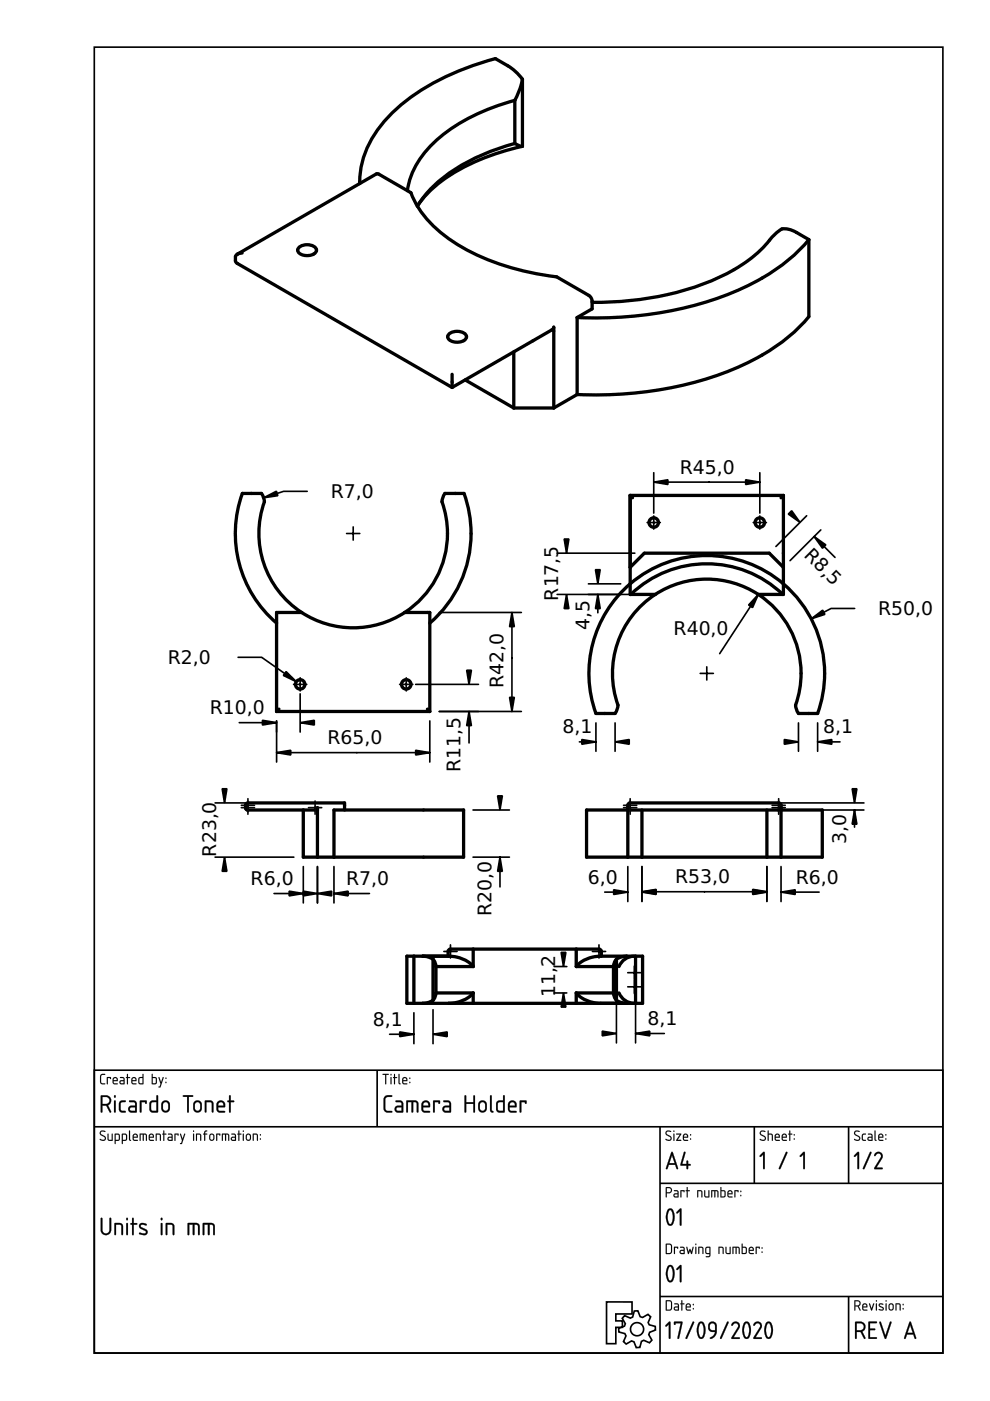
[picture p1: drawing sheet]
<svg xmlns="http://www.w3.org/2000/svg" width="210mm" height="297mm" viewBox="0 0 210 297" stroke-linecap="round" stroke-linejoin="round" font-family="sans-serif">
<defs><g id="words">
<g font-size="4">
<text x="144.1" y="100.4">R45,0</text>
<text x="70.1" y="105.6">R7,0</text>
<text x="170.3" y="117.9" transform="rotate(45 170.3 117.9)">R8,5</text>
<text x="118.3" y="127.3" transform="rotate(-90 118.3 127.3)">R17,5</text>
<text x="186.2" y="130.4">R50,0</text>
<text x="125" y="133.5" transform="rotate(-90 125 133.5)">4,5</text>
<text x="142.8" y="134.6">R40,0</text>
<text x="35.6" y="140.8">R2,0</text>
<text x="106.7" y="145.8" transform="rotate(-90 106.7 145.8)">R42,0</text>
<text x="44.5" y="151.4">R10,0</text>
<text x="119.3" y="155.5">8,1</text>
<text x="174.5" y="155.5">8,1</text>
<text x="69.4" y="157.8">R65,0</text>
<text x="97.6" y="163.8" transform="rotate(-90 97.6 163.8)">R11,5</text>
<text x="179.4" y="178.9" transform="rotate(-90 179.4 178.9)">3,0</text>
<text x="45.8" y="181.6" transform="rotate(-90 45.8 181.6)">R23,0</text>
<text x="53.1" y="187.6">R6,0</text>
<text x="73.4" y="187.6">R7,0</text>
<text x="124.6" y="187.3">6,0</text>
<text x="143.1" y="187.3">R53,0</text>
<text x="168.7" y="187.3">R6,0</text>
<text x="104.2" y="194.3" transform="rotate(-90 104.2 194.3)">R20,0</text>
<text x="117.7" y="211.5" transform="rotate(-90 117.7 211.5)">11,2</text>
<text x="79" y="217.5">8,1</text>
<text x="137.3" y="217.3">8,1</text>
</g>
</g></defs>
<g fill="none" stroke="#000" stroke-width=".35">
<path d="M20 10h179.9v276.9h-179.9zM20 226.9h179.9v60h-179.9zM20 238.9h179.9M80 226.9v12M139.9 238.9v48M159.9 238.9v12M179.9 238.9v12M139.9 250.9h60M128.6 276h5.4v2.6h-3.4v1.5h1.4v1.3h-1.4v3.5h-2zM132.4 278.9l1.3 .6 .4-.3 .4-1.2 .7-.1 .5 1.3 .5 .1 1.2-.6 .6 .5-.6 1.2 .3 .5 1.2 .3 .1 .8-1.3 .5-.1 .5 .6 1.1-.5 .6-1.2-.5-.5 .2-.3 1.3h-.8l-.5-1.2-.5-.2-1.1 .7-.6-.6 .5-1.2-.2-.4-1.3-.4v-.8l1.2-.4 .2-.5-.7-1.2zM139.9 274.9h60M179.9 274.9v12"/>
<circle cx="135.1" cy="281.8" r="1.4"/>
</g>
<g fill="#000">
<path d="M21.7 232.6v1.5a1.06 1.06 0 0 0 1.5-.8l-.1-.3-.4-.4zM21.4 232.3l.1-.1a1.71 1.71 0 0 1 1.8 .4 1.12 1.12 0 0 1-.4 1.7l.6 1.3v.3l-.3-.1-.7-1.4h-.8v1.3v.2l-.3-.1zM24.2 233.4h.3v.1v2.2l-.1 .2-.2-.2zM24.2 232.5a.24 .24 0 0 1 .4 0 .24 .24 0 0 1-.4 0zM25.4 233.5a1.11 1.11 0 0 1 1.3 0l-.1 .1a.86 .86 0 0 0-1 .5v1.2l.2 .2 .8 .1 .1 .1a.96 .96 0 0 1-1.2 0 .96 .96 0 0 1-.3-1.2v-.6zM27.6 234.9v.4l.2 .2h.8v-.7zM27.4 233.4l1.1-.1 .5 .6v1.9l-.2 .1h-.9a.74 .74 0 0 1-.7-.7 .74 .74 0 0 1 .7-.8h.7v-.5l-.2-.2-1-.1zM29.7 233.4l1.2-.1 .2 .2-.1 .5h-.2v-.3h-.8v2l-.2 .2a3.9 3.9 0 0 1-.1-2.5zM32.2 233.7l-.2 .4 .1 1.2 .4 .2h.7v-1.8zM31.8 233.6a1.3 1.3 0 0 1 1.4-.3v-.9l.1-.2 .2 .2v3.3l-.2 .2a1.47 1.47 0 0 1-1.4-.2l-.2-.5v-1.2zM34.7 233.8l-.1 .3-.1 .9a.57 .57 0 0 0 .7 .5 .57 .57 0 0 0 .5-.6v-.8l-.2-.3-.4-.1zM34.5 233.5a.92 .92 0 0 1 1.5 .6 1.51 1.51 0 0 1-.3 1.6 .92 .92 0 0 1-1 .1 .92 .92 0 0 1-.5-.8v-1.1zM38.8 232.2h2l.2 .2-.2 .2h-.8v3.1l-.1 .2-.2-.2v-3.1l-.9-.1zM41.5 233.8l-.2 .3v.9a.57 .57 0 0 0 .6 .5 .57 .57 0 0 0 .5-.6v-.8l-.1-.3-.4-.1zM41.3 233.5a.92 .92 0 0 1 1.5 .6 1.51 1.51 0 0 1-.3 1.6 .92 .92 0 0 1-1 .1 .92 .92 0 0 1-.5-.8v-1.1zM43.5 233.4a1.44 1.44 0 0 1 1.7 .4l.1 1.8-.2 .3-.2-.3v-1.7l-.3-.2h-.8v2l-.2 .2a3.9 3.9 0 0 1-.1-2.5zM46.4 233.9l-.1 .5h1.1a.58 .58 0 0 0-.3-.7 .58 .58 0 0 0-.7 .2zM46.2 233.5a.92 .92 0 0 1 1.2 .1 .92 .92 0 0 1 .2 1.2h-1.3l.1 .7h1.1l.2 .2-.2 .2h-.9a.89 .89 0 0 1-.7-1.2 1.14 1.14 0 0 1 .3-1.2zM48.6 232.3h.3v.1v.9h.6l.2 .2-.2 .2h-.6v2l-.2 .2-.1-.2v-2l-.4-.2 .4-.2z"/>
<path d="M21.7 232.6v1.5l1-.1 .3-.2a.74 .74 0 0 0 .1-.7 .74 .74 0 0 0-.6-.5zM21.7 232.6h1l.3 .2a.8 .8 0 0 1 .1 1 .8 .8 0 0 1-1 .3h-.4zM21.4 232.3l.1-.1a1.67 1.67 0 0 1 2 .6 1.12 1.12 0 0 1-.6 1.5l.6 1.3v.3l-.3-.1-.7-1.4h-.8v1.3v.2h-.3zM21.4 232.3v3.4l.1 .2 .2-.2v-1.3h.9l.6 1.3 .3 .1v-.2l-.6-1.3 .5-.5 .1-.6-.2-.6a1.71 1.71 0 0 0-1.9-.3zM24.2 233.3h.3l.1 .2v2.2l-.2 .2-.2-.2zM24.2 233.4v2.3l.2 .2 .1-.2v-2.2zM24.1 232.5a.3 .3 0 0 1 .6 0 .3 .3 0 0 1-.6 0zM24.2 232.3v.4h.3v-.4zM25.4 233.5a1.11 1.11 0 0 1 1.3 0l-.1 .1a.86 .86 0 0 0-1 .5v1.2l1 .3 .1 .1a1.07 1.07 0 0 1-1.3 0 2.79 2.79 0 0 1 0-2.2zM25.4 233.5l-.1 .4a2.07 2.07 0 0 0 .3 1.9l.9 .1 .2-.2-.2-.1-.8-.1a1.97 1.97 0 0 1 .1-1.8l.7-.1 .2-.1a1.12 1.12 0 0 0-1.3 0zM27.6 234.9v.4l.2 .2h.8v-.7zM27.6 234.9l1.1-.2v.9l-1.1-.2-.1-.2zM27.4 233.3h1.1l.5 .6v1.9l-.2 .1h-.9a.77 .77 0 0 1-.8-.7 .77 .77 0 0 1 .8-.8h.7v-.5l-.2-.2-1-.1zM27.4 233.4v.2l1 .1 .2 .2 .1 .5h-.8a.72 .72 0 0 0-.7 .8 .72 .72 0 0 0 .7 .7l1.1-.1v-1.9l-.5-.5zM29.7 233.3h1.2l.2 .2v.5l-.1 .1-.2-.1v-.3h-.8v2l-.2 .2-.2-.2zM29.7 233.4a4.3 4.3 0 0 0 .1 2.5l.2-.2v-2.1h.8l.2 .4 .1-.5-.2-.2zM32.2 233.7l-.1 .4v1.2l.1 .2h1v-1.8zM32.2 233.7l1-.1v2h-.7l-.4-.3-.1-1.2zM31.8 233.6a1.32 1.32 0 0 1 1.4-.3l-.1-.9 .2-.2 .2 .2v3.3l-.2 .2a1.5 1.5 0 0 1-1.4-.2l-.2-.5v-1.2zM31.9 233.6l-.2 .4 .1 1.5 .4 .4h1.1l.2-.2v-3.3l-.2-.2-.1 .2v.9a1.28 1.28 0 0 0-1.3 .3zM34.7 233.8l-.1 .3v.9a.58 .58 0 0 0 .8 .4l.3-.5-.1-.9-.5-.3zM34.7 233.8l.4-.2 .4 .2 .2 .3v.8a.59 .59 0 0 1-.5 .7 .59 .59 0 0 1-.7-.6v-.9zM34.5 233.5a.94 .94 0 0 1 1.5 .6 1.53 1.53 0 0 1-.3 1.6l-.6 .2-.6-.2a1.81 1.81 0 0 1 0-2.2zM34.6 233.5l-.4 .7a1.4 1.4 0 0 0 .5 1.6 .89 .89 0 0 0 1.3-.8v-1.1l-.2-.3-.7-.3zM38.8 232.2h2l.2 .2-.2 .2h-.8l.1 3.1-.2 .2-.2-.2v-3.1l-.9-.1zM38.8 232.3v.2h.9v3.2l.2 .2 .1-.2v-3.2h.8l.1-.1-.1-.2zM41.5 233.8l-.1 .3-.1 .9a.58 .58 0 0 0 .9 .4l.2-.5-.1-.9-.4-.3zM41.5 233.8l.4-.2 .4 .2 .2 .3v.8a.59 .59 0 0 1-.6 .7 .59 .59 0 0 1-.6-.6v-.9zM41.3 233.5a.94 .94 0 0 1 1.5 .6 1.53 1.53 0 0 1-.3 1.6l-.6 .2-.7-.2a1.81 1.81 0 0 1 .1-2.2zM41.3 233.5l-.3 .7a1.4 1.4 0 0 0 .4 1.6 .89 .89 0 0 0 1.4-.8l-.1-1.1-.2-.3-.6-.3zM43.5 233.3h1l.6 .2a3.5 3.5 0 0 1 .1 2.3h-.3v-.2l-.1-1.8-1-.1v2l-.1 .1h-.2zM43.5 233.4v2.4l.2-.1v-2.1h.9l.3 .3v1.7l.2 .3 .1-.3v-1.2a.8 .8 0 0 0-.7-1.1zM46.4 233.9l-.1 .5h1.1l-.1-.5a.61 .61 0 0 0-.9 0zM46.4 233.9a.59 .59 0 0 1 .7-.2 .59 .59 0 0 1 .3 .7h-1.2zM46.2 233.5a.94 .94 0 0 1 1.3 0 .94 .94 0 0 1 .1 1.3h-1.3l.1 .7h1.1l.3 .2-.3 .2h-.9a.92 .92 0 0 1-.7-1.2 1.08 1.08 0 0 1 .3-1.2zM46.2 233.6a2.22 2.22 0 0 0-.1 2.1l.5 .2h.9l.2-.2-.2-.1-1.1-.1-.2-.4v-.4h1.5v-.7l-.2-.4-.7-.3zM48.6 232.2h.3v.2v.9h.6l.2 .2-.2 .2h-.6v2l-.2 .2-.2-.2 .1-2-.4-.1v-.1v-.1l.4-.1zM48.6 232.3v1.1l-.4 .1 .4 .1v2.1l.1 .2 .2-.2v-2.1l.7-.1-.1-.1h-.6v-1z"/>
<path d="M21.4 227.8l.9-.1v.2h-.7l-.2 .2v1.2l.2 .4h.6l.1 .2h-.7l-.4-.4v-1.3zM22.7 228.4h.8l-.1 .4-.1-.2h-.4l-.1 1.3zM24.2 228.7l-.1 .3h.7l-.2-.4zM24.1 228.5a.55 .55 0 0 1 .7 0 .55 .55 0 0 1 .1 .7h-.8l.1 .5 .8 .1-.7 .1a.91 .91 0 0 1-.2-1.4zM25.6 229.3l.1 .4h.5v-.5zM25.5 228.4h.7l.2 .4v1.1h-.7a.44 .44 0 0 1-.4-.4 .44 .44 0 0 1 .4-.5h.5v-.3l-.7-.2zM26.9 227.7l.2 .1v.6l.5 .1-.5 .1-.1 1.3-.1-1.3-.2-.1 .2-.1zM28.1 228.7v.3h.6l-.1-.4zM28 228.5a.55 .55 0 0 1 .8 0 .55 .55 0 0 1 0 .7h-.7l.1 .5 .7 .1-.6 .1a.91 .91 0 0 1-.3-1.4zM29.6 228.6v.1a.63 .63 0 0 0-.1 .7 .63 .63 0 0 0 .7 .3v-1.1zM29.4 228.5l.8-.2v-.5l.2-.1v2.2h-.8l-.2-.3zM32.4 228.6v1.1h.4a.78 .78 0 0 0 .2-1.1zM32.2 227.7l.2 .1v.6h.6l.2 .2 .1 .9-.3 .4-.8-.1zM33.6 228.4l.2 .1 .3 1 .4-1.1 .2 .1-.8 2.1-.3-.1 .3-.1 .1-.6zM35.1 229.4h.2v.2h-.2zM35.1 228.5h.2v.2h-.2z"/>
<path d="M21.4 227.8l.9-.1v.2h-.7l-.1 .2-.1 1.2 .1 .3 .8 .1v.2h-.7l-.4-.3v-1.4zM21.4 227.8l-.2 .4 .1 1.3 .2 .3 .8 .1-.1-.2h-.6l-.2-.4v-1.2l.2-.2h.7v-.2zM22.7 228.4h.9l-.2 .4-.1-.2h-.4v1.2l-.1 .1-.2-.1zM22.7 228.4l.1 1.5 .1-1.4h.4l.1 .3 .1-.4zM24.2 228.7l-.1 .3h.7l-.2-.4zM24.2 228.7a.36 .36 0 0 1 .4-.1 .36 .36 0 0 1 .2 .4h-.7zM24.1 228.5a.56 .56 0 0 1 .7 0 .56 .56 0 0 1 .1 .7h-.8l.1 .4 .8 .2-.7 .1a.92 .92 0 0 1-.2-1.4zM24.1 228.5l-.2 .4 .1 .9 .9 .1v-.2h-.7l-.1-.3v-.2h.8l-.1-.7-.4-.1zM25.6 229.3l.1 .4h.5v-.5zM25.6 229.3l.6-.1v.5l-.6-.1zM25.4 228.4h.8l.2 .4v1.1h-.7a.46 .46 0 0 1-.4-.4 .46 .46 0 0 1 .4-.5h.5v-.3l-.8-.2zM25.5 228.4v.1l.7 .2v.3h-.5a.43 .43 0 0 0-.4 .5 .43 .43 0 0 0 .4 .4h.7v-1.1l-.2-.4zM26.9 227.7l.2 .1v.6l.5 .1-.5 .1v1.2l-.1 .1-.1-.1v-1.2l-.2-.1 .2-.1zM27 227.7l-.1 .7-.2 .1 .2 .1 .1 1.3 .1-1.3 .5-.1-.5-.1v-.6zM28.1 228.7v.3h.6l-.2-.4zM28.1 228.7a.36 .36 0 0 1 .5-.1 .36 .36 0 0 1 .1 .4h-.7zM28 228.5a.56 .56 0 0 1 .8 0 .56 .56 0 0 1 0 .7h-.7v.4l.9 .2-.7 .1a.92 .92 0 0 1-.3-1.4zM28 228.5l-.1 .4 .1 .9 .9 .1v-.2h-.7l-.2-.3v-.2h.9l-.1-.7-.4-.1zM29.7 228.6l-.1 1 .6 .1v-1.1zM29.6 228.6l.6-.1v1.2h-.3a.65 .65 0 0 1-.3-1.1zM29.4 228.5l.8-.2v-.5l.2-.1v2.2h-.8l-.2-.3zM29.4 228.5v1.1l.2 .3h.8v-2.2l-.2 .1v.6zM32.4 228.6v1.1h.4a.76 .76 0 0 0 0-1.1zM32.4 228.5h.4a.73 .73 0 0 1 .2 1.1l-.6 .1zM32.2 227.7l.2 .1v.6h.6l.3 .2-.1 1.1-.2 .2-.8-.1zM32.2 227.7v2.1l.8 .1 .3-.4-.1-.9-.2-.2h-.6v-.6zM33.6 228.4l.2 .1 .3 1 .4-1.1 .1-.1 .1 .2-.8 2.1-.3-.1 .3-.1 .1-.6zM33.6 228.4l.4 1.4-.1 .6-.3 .1 .3 .1 .8-2.1-.2-.1-.4 1.1-.3-1zM35.1 229.4h.2v.2h-.2zM35.1 229.4v.2h.2v-.2zM35.1 228.5h.2v.2h-.2zM35.1 228.5v.2h.2v-.2z"/>
<path d="M81.1 227.7h1.2l.1 .1-.5 .1v1.9l-.1 .1-.1-.1v-1.9h-.6zM81.2 227.7v.2h.5l.1 2 .1-2 .5-.1zM82.8 228.4l.2 .1v1.3l-.1 .1-.1-.1zM82.8 228.4l.1 1.5 .1-1.4zM82.8 227.8a.15 .15 0 0 1 .3 0 .15 .15 0 0 1-.3 0zM82.8 227.7v.3h.2v-.3zM83.6 227.7l.2 .1-.1 .6 .5 .1-.5 .1 .1 1.2-.2 .1-.1-.1v-1.2l-.2-.1 .2-.1zM83.6 227.7v.7l-.3 .1 .3 .1v1.3l.1-1.3 .5-.1-.5-.1v-.6zM84.5 227.7l.2 .1v1.7l.2 .3-.1 .1-.3-.3zM84.5 227.7v1.9l.1 .2 .2 .1-.1-2.1zM85.6 228.7l-.1 .3h.7l-.2-.4zM85.5 228.7a.36 .36 0 0 1 .5-.1 .36 .36 0 0 1 .2 .4h-.7zM85.4 228.5a.56 .56 0 0 1 .8 0 .56 .56 0 0 1 .1 .7h-.8v.4l.9 .2-.7 .1a.92 .92 0 0 1-.3-1.4zM85.5 228.5l-.2 .4 .1 .9 .9 .1v-.2h-.7l-.1-.3v-.2h.8l-.1-.7-.4-.1zM86.8 229.4h.2v.2h-.2zM86.8 229.4v.2h.2v-.2zM86.8 228.5h.2v.2h-.2zM86.8 228.5v.2h.2v-.2z"/>
<path d="M81.1 227.7l1.3 .1-.5 .1-.1 2-.1-2h-.6zM82.8 228.4l.2 .1-.1 1.4zM82.8 227.8a.15 .15 0 0 1 .3 0 .15 .15 0 0 1-.3 0zM83.6 227.7l.1 .1v.6l.5 .1-.5 .1-.1 1.3-.1-1.3-.2-.1 .2-.1zM84.5 227.7l.2 .1v1.7l.2 .3-.1 .1-.3-.3zM85.6 228.7l-.1 .3h.7l-.2-.4zM85.5 228.5a.55 .55 0 0 1 .7 0 .55 .55 0 0 1 .1 .7h-.8l.1 .5 .8 .1-.7 .1a.91 .91 0 0 1-.2-1.4zM86.8 229.4h.2v.2h-.2zM86.8 228.5h.2v.2h-.2z"/>
<path d="M81.6 232.5a1.46 1.46 0 0 1 1.6-.1l-.2 .2h-1l-.3 .5 .1 2.2 .4 .2 .9 .1-.1 .3h-1.1l-.5-.5-.1-2.3zM84.1 234.9l-.1 .4 .3 .2h.8v-.7zM83.9 233.4l1.1-.1 .5 .6v1.9l-.2 .1h-.9a.74 .74 0 0 1-.7-.7 .74 .74 0 0 1 .7-.8h.7v-.5l-.2-.2-1-.1zM86.2 233.3h1.7a.84 .84 0 0 1 .8 1.1v1.3l-.2 .2-.1-.2-.1-1.8-.2-.2h-.5v2v.1h-.3l-.1-2.1h-.7v2l-.1 .1h-.2zM89.8 233.9l-.1 .5h1.1a.58 .58 0 0 0-.2-.7 .58 .58 0 0 0-.8 .2zM89.7 233.5a.92 .92 0 0 1 1.2 .1 .92 .92 0 0 1 .1 1.2h-1.3l.2 .7h1.1l.2 .2-.2 .2h-.9a.89 .89 0 0 1-.8-1.2 1.14 1.14 0 0 1 .4-1.2zM91.9 233.4l1.2-.1 .2 .2-.2 .5h-.1l-.1-.3h-.7v2l-.2 .2a3.9 3.9 0 0 1-.1-2.5zM94.2 234.9v.4l.2 .2h.9v-.7zM94 233.4l1.1-.1 .5 .6v1.9l-.2 .1h-.9a.74 .74 0 0 1-.7-.7 .74 .74 0 0 1 .7-.8h.8l-.1-.5-.2-.2-1-.1zM98.5 232.3h.3v.1v1.3h1.6v-1.3v-.1h.3v3.5l-.3 .1v-.2v-1.7h-1.6v1.7v.2h-.3zM101.9 233.8l-.1 .3-.1 .9a.57 .57 0 0 0 .6 .5 .57 .57 0 0 0 .6-.6v-.8l-.2-.3-.4-.1zM101.7 233.5a.92 .92 0 0 1 1.5 .6 1.51 1.51 0 0 1-.3 1.6 .92 .92 0 0 1-1 .1 .92 .92 0 0 1-.5-.8v-1.1zM103.9 232.3h.3l.1 .1v2.9l.3 .4a.52 .52 0 0 1-.6 0 .52 .52 0 0 1-.1-.7zM105.7 233.7l-.2 .4 .1 1.2 .4 .2h.7v-1.8zM105.4 233.6a1.3 1.3 0 0 1 1.3-.3v-.9l.1-.2 .2 .2v3.3l-.2 .2a1.47 1.47 0 0 1-1.4-.2l-.2-.5v-1.2zM108.2 233.9l-.1 .5h1.1a.58 .58 0 0 0-.3-.7 .58 .58 0 0 0-.7 .2zM108 233.5a.92 .92 0 0 1 1.3 .1 .92 .92 0 0 1 .1 1.2h-1.3l.1 .7h1.1l.2 .2-.2 .2h-.9a.89 .89 0 0 1-.7-1.2 1.14 1.14 0 0 1 .3-1.2zM110.2 233.4l1.2-.1 .3 .2-.2 .5h-.2v-.3h-.8v2l-.1 .2a3.9 3.9 0 0 1-.2-2.5z"/>
<path d="M81.6 232.4l.4-.2h1.1v.3l-1.1 .1-.3 .3v2.1l.1 .4 1.3 .2v.3h-1.2l-.5-.5-.1-2.3zM81.6 232.5l-.2 .6v2.3l.5 .4 1.1 .1 .1-.3h-.9l-.5-.3v-2.2l.3-.5 1-.1 .1-.1a1.48 1.48 0 0 0-1.5 .1zM84.1 234.9v.4l.2 .2h.8v-.7zM84.1 234.9l1.1-.2v.9l-1.1-.2-.1-.2zM83.9 233.3h1.1l.5 .6v1.9l-.2 .1h-.9a.77 .77 0 0 1-.8-.7 .77 .77 0 0 1 .8-.8h.7v-.5l-.2-.2-1-.1zM83.9 233.4v.2l1 .1 .2 .2 .1 .5h-.8a.72 .72 0 0 0-.7 .8 .72 .72 0 0 0 .7 .7l1.1-.1v-1.9l-.5-.5zM86.2 233.3h1.7l.6 .2a3 3 0 0 1 .2 2.4l-.3-.1-.1-.1-.1-1.9-.6-.1v2l-.2 .2-.2-.2v-2h-.7v2v.2h-.3zM86.2 233.4v2.4l.3-.1v-2.1h.8v2.2h.2l.1-.1v-2.1l.5 .1 .3 .2v1.8l.1 .2 .2-.2v-1.3a.81 .81 0 0 0-.8-1.1zM89.8 233.9l-.1 .5h1.1l-.1-.5a.61 .61 0 0 0-.9 0zM89.8 233.9a.59 .59 0 0 1 .8-.2 .59 .59 0 0 1 .2 .7h-1.1zM89.7 233.5a.94 .94 0 0 1 1.2 0 .94 .94 0 0 1 .1 1.3h-1.3l.2 .7h1.1l.2 .2-.2 .2h-.9a.92 .92 0 0 1-.8-1.2 1.08 1.08 0 0 1 .4-1.2zM89.7 233.6a2.22 2.22 0 0 0-.1 2.1l.5 .2h.9l.2-.2-.2-.1-1.1-.1-.2-.4v-.4h1.4v-.7l-.1-.4-.7-.3zM91.9 233.3h1.2l.2 .2v.5l-.2 .1-.1-.1-.1-.3h-.7v2l-.2 .2-.2-.2zM91.9 233.4a4.3 4.3 0 0 0 .1 2.5l.2-.2v-2.1h.8l.1 .4 .2-.5-.2-.2zM94.3 234.9l-.1 .4 .2 .2h.9v-.7zM94.2 234.9l1.1-.2v.9l-1.1-.2-.1-.2zM94 233.3h1.1l.5 .6v1.9l-.2 .1h-.9a.77 .77 0 0 1-.7-.7 .77 .77 0 0 1 .7-.8h.8l-.1-.5-.2-.2-1-.1zM94 233.4v.2l1 .1 .3 .2v.5h-.8a.72 .72 0 0 0-.7 .8 .72 .72 0 0 0 .7 .7l1.1-.1v-1.9l-.5-.5zM98.5 232.2h.3l.1 .2-.1 1.3h1.6l-.1-1.3 .1-.1h.3v3.6h-.3l-.1-.2 .1-1.7h-1.6l.1 1.7-.1 .2h-.3zM98.5 232.3v3.5l.3-.1v-1.7h1.6v1.7l.2 .1v-3.5l-.2 .1v1.3h-1.6v-1.3v-.1zM101.9 233.8l-.1 .3v.9a.58 .58 0 0 0 .8 .4l.2-.5v-.9l-.5-.3zM101.9 233.8l.4-.2 .4 .2 .2 .3v.8a.59 .59 0 0 1-.6 .7 .59 .59 0 0 1-.6-.6v-.9zM101.7 233.5a.94 .94 0 0 1 1.5 .6 1.53 1.53 0 0 1-.3 1.6l-.6 .2-.6-.2a1.81 1.81 0 0 1 0-2.2zM101.7 233.5l-.3 .7a1.4 1.4 0 0 0 .5 1.6 .89 .89 0 0 0 1.3-.8v-1.1l-.3-.3-.6-.3zM103.9 232.2h.3l.1 .2v2.9l.4 .4a.54 .54 0 0 1-.7 0 .54 .54 0 0 1-.1-.7zM104 232.3l-.1 .1a8.4 8.4 0 0 0 .2 3.3l.3 .2 .2-.2-.4-.4v-2.9zM105.7 233.7l-.1 .4v1.2l.1 .2h1v-1.8zM105.7 233.7l1-.1v2h-.7l-.4-.3-.1-1.2zM105.3 233.6a1.32 1.32 0 0 1 1.4-.3l-.1-.9 .2-.2 .2 .2v3.3l-.2 .2a1.5 1.5 0 0 1-1.4-.2l-.2-.5v-1.2zM105.4 233.6l-.2 .4 .1 1.5 .4 .4h1.1l.2-.2v-3.3l-.2-.2-.1 .2v.9a1.28 1.28 0 0 0-1.3 .3zM108.2 233.9l-.1 .5h1.1l-.1-.5a.61 .61 0 0 0-.9 0zM108.2 233.9a.59 .59 0 0 1 .7-.2 .59 .59 0 0 1 .3 .7h-1.2zM108 233.5a.94 .94 0 0 1 1.3 0 .94 .94 0 0 1 .1 1.3h-1.3l.1 .7h1.1l.3 .2-.3 .2h-.9a.92 .92 0 0 1-.7-1.2 1.08 1.08 0 0 1 .3-1.2zM108 233.6a2.22 2.22 0 0 0-.1 2.1l.5 .2h.9l.2-.2-.2-.1-1.1-.1-.2-.4v-.4h1.5v-.7l-.2-.4-.7-.3zM110.2 233.3h1.2l.3 .2-.1 .5-.1 .1-.2-.1v-.3h-.8l.1 2-.2 .2-.2-.2zM110.2 233.4a4.3 4.3 0 0 0 .2 2.5l.1-.2v-2.1h.8l.2 .4 .1-.5-.2-.2z"/>
<path d="M21.3 239.8a.7 .7 0 0 1 1 .2h-.1a.48 .48 0 0 0-.5-.1 .48 .48 0 0 0-.3 .5l1 .7-.1 .7a.76 .76 0 0 1-1.1-.3l.8 .2 .2-.4-1-.9zM21.3 239.9l-.1 .5 .8 .6a.37 .37 0 0 1 .2 .5 .37 .37 0 0 1-.5 .2l-.5-.2v.2a.67 .67 0 0 0 .8 .2 .67 .67 0 0 0 .4-.8l-1.1-.8 .2-.4 .7 .1 .1-.2-.6-.1zM22.8 240.4l.2 .1v1l.7 .2v-1.2l.2-.1v1.5h-.7l-.3-.1zM22.8 240.4l.1 1.3 1 .2v-1.5l-.2 .1v1.2h-.5l-.2-.2v-1zM24.5 240.6v1.1l.6-.1v-1zM24.5 240.6l.7 .1-.1 1h-.6zM24.3 240.4h.9l.2 .4-.1 1-.8 .1-.1 .7-.1-.2zM24.4 240.4l-.1 2.1 .2-.1v-.5h.5a.94 .94 0 0 0 .3-1.4zM26 240.6v1.1l.6-.1 .1-1zM26 240.6l.7 .1-.1 1h-.6zM25.9 240.4h.8l.3 .4-.2 1-.8 .1-.1 .7-.1-.2zM25.9 240.4v2.1l.1-.1v-.5h.5a.94 .94 0 0 0 .3-1.4zM27.4 239.7l.2 .1v1.7l.2 .3-.1 .1-.4-.3zM27.4 239.7v1.9v.2l.3 .1-.1-2.1zM28.4 240.7l-.1 .3h.7l-.2-.4zM28.4 240.7a.36 .36 0 0 1 .5-.1 .36 .36 0 0 1 .1 .4h-.7zM28.3 240.5a.56 .56 0 0 1 .8 0 .56 .56 0 0 1 0 .7h-.8l.1 .4 .8 .2-.6 .1a.92 .92 0 0 1-.3-1.4zM28.3 240.5l-.2 .4 .2 .9 .9 .1v-.2h-.8l-.1-.3v-.2h.9l-.1-.7-.4-.1zM29.6 240.3l1.4 .1 .2 .4-.1 1.1-.2-.1v-1.2h-.4v1.2l-.1 .1-.1-.1v-1.2h-.5v1.2l-.2 .1zM29.7 240.4l-.1 1.5 .2-.1v-1.3h.5l.1 1.4 .1-1.4 .4 .1 .1 1.2h.1a1.36 1.36 0 0 0-.2-1.4zM31.8 240.7v.3h.6l-.2-.4zM31.8 240.7a.36 .36 0 0 1 .5-.1 .36 .36 0 0 1 .1 .4h-.7zM31.7 240.5a.56 .56 0 0 1 .8 0 .56 .56 0 0 1 0 .7h-.7v.4l.9 .2-.7 .1a.92 .92 0 0 1-.3-1.4zM31.7 240.5l-.1 .4 .1 .9 .9 .1v-.2h-.8l-.1-.3v-.2h.9l-.1-.7-.4-.1zM33 240.4l.7-.1 .3 .2 .1 1.4-.2-.2-.1-1.1h-.6v1.2l-.2 .1zM33.1 240.4v1.4h.1v-1.3l.7 .2 .1 1.2 .1-.7a.7 .7 0 0 0-.2-.8 .7 .7 0 0 0-.8 0zM34.6 239.7l.2 .1v.6l.5 .1-.5 .1v1.2l-.1 .1-.1-.1v-1.2l-.2-.1 .2-.1zM34.7 239.7l-.1 .7-.2 .1h.2l.1 1.4 .1-1.4h.5l-.5-.1v-.6zM35.8 241.3l.1 .3 .5 .1v-.5zM35.8 241.3l.6-.1v.5l-.6-.1zM35.6 240.4h.8l.2 .4v1.1h-.7a.46 .46 0 0 1-.4-.5 .46 .46 0 0 1 .4-.4h.5v-.3l-.8-.2zM35.7 240.4v.1l.7 .2v.3h-.5a.43 .43 0 0 0-.4 .4 .43 .43 0 0 0 .4 .5l.7-.1v-1l-.3-.4zM37 240.4h.9l-.1 .4-.1-.2h-.5v1.2l-.1 .1-.1-.1zM37 240.4l.1 1.5 .1-1.4h.5l.1 .3 .1-.4zM38.2 240.4h.2l.3 1.1 .3-1.1 .2-.1 .1 .2-.8 2.1-.4-.1 .3-.1 .2-.6zM38.2 240.4l.4 1.4-.2 .6-.2 .1h.3l.7-2-.1-.1-.4 1.1-.3-1zM40.9 240.4l.3 .1v1.3l-.2 .1-.1-.1zM41 240.4v1.5l.1-1.4zM40.9 239.8a.15 .15 0 0 1 .3 0 .15 .15 0 0 1-.3 0zM41 239.7v.3h.1v-.3zM41.6 240.4l.6-.1 .4 .2v1.4l-.2-.2v-1.1h-.6v1.2l-.2 .1zM41.6 240.4v1.4h.1v-1.3l.7 .2 .2 1.2v-.7a.7 .7 0 0 0-.2-.8 .7 .7 0 0 0-.8 0zM43.4 239.8l.5-.1v.2h-.3l-.1 .4 .5 .1-.5 .2v1.2l-.1 .1-.1-1.3-.2-.2 .2-.1zM43.4 239.8l-.1 .6h-.2l.2 .1 .1 1.4 .1-1.4 .4-.1h-.4v-.4l.4-.1v-.2zM44.7 240.6l-.1 .9 .5 .1 .1-.8-.2-.2zM44.7 240.6h.4l.2 .7a.36 .36 0 0 1-.4 .4 .36 .36 0 0 1-.4-.3zM44.5 240.4l.1 .1a.55 .55 0 0 1 .5-.1 .55 .55 0 0 1 .4 .4l-.1 .8-.3 .3h-.4l-.4-.6 .1-.6zM44.6 240.5l-.2 .2v.6a.53 .53 0 0 0 .5 .6 .53 .53 0 0 0 .5-.6l-.1-.8-.4-.1zM45.9 240.4h.8l-.1 .4-.1-.2h-.5l.1 1.2-.2 .1-.1-.1zM45.9 240.4v1.5l.1-1.4h.5l.1 .3 .1-.4zM47.1 240.3l1.4 .1 .1 .4v1.1l-.2-.1-.1-1.2h-.4v1.2l-.1 .1-.1-.1v-1.2h-.4v1.2l-.2 .1zM47.1 240.4v1.5l.1-.1v-1.3h.5l.1 1.4 .1-1.4 .4 .1 .1 1.2h.2a1.36 1.36 0 0 0-.3-1.4zM49.2 241.3l.1 .3 .5 .1v-.5zM49.2 241.3l.6-.1v.5l-.6-.1zM49.1 240.4h.7l.3 .4-.1 1.1h-.6a.46 .46 0 0 1-.5-.5 .46 .46 0 0 1 .5-.4h.4v-.3l-.7-.2zM49.1 240.4v.1l.7 .2v.3h-.4a.43 .43 0 0 0-.5 .4 .43 .43 0 0 0 .5 .5l.6-.1v-1l-.2-.4zM50.6 239.7l.2 .1-.1 .6 .5 .1-.5 .1 .1 1.2-.2 .1-.1-.1v-1.2l-.2-.1 .2-.1zM50.6 239.7v.7l-.3 .1h.3v1.4l.1-1.4h.5l-.5-.1v-.6zM51.5 240.4l.2 .1v1.3l-.1 .1-.1-.1zM51.5 240.4l.1 1.5 .1-1.4zM51.5 239.8a.15 .15 0 0 1 .3 0 .15 .15 0 0 1-.3 0zM51.5 239.7v.3h.2v-.3zM52.4 240.6v.9l.5 .1 .1-.8-.2-.2zM52.4 240.6h.5l.1 .7a.36 .36 0 0 1-.3 .4 .36 .36 0 0 1-.4-.3zM52.3 240.4l.5-.1 .4 .4v.8l-.3 .4h-.5l-.3-.4v-.8zM52.3 240.5l-.1 .2-.1 .6a.53 .53 0 0 0 .6 .6 .53 .53 0 0 0 .5-.6l-.2-.8-.4-.1zM53.6 240.4l.7-.1 .3 .2 .1 1.4-.2-.2-.1-1.1h-.6v1.2l-.2 .1zM53.6 240.4v1.4h.2v-1.3l.7 .2 .1 1.2 .1-.7a.7 .7 0 0 0-.2-.8 .7 .7 0 0 0-.9 0zM55.1 241.4h.2v.2h-.2zM55.1 241.4v.2h.2v-.2zM55.1 240.5h.2v.2h-.2zM55.1 240.5v.2h.2v-.2z"/>
<path d="M21.3 239.8a.64 .64 0 0 1 1 .2h-.1a.49 .49 0 0 0-.5-.1 .49 .49 0 0 0-.3 .5l.7 .4a.6 .6 0 0 1 .2 .9 .6 .6 0 0 1-.9 .1l-.2-.2v-.1a.51 .51 0 0 0 .6 .2 .51 .51 0 0 0 .4-.5l-.9-.6-.2-.4zM22.8 240.4l.2 .1v1l.2 .2h.5v-1.2l.2-.1v1.5l-1-.1zM24.5 240.6v1.1h.6l.1-1zM24.3 240.4a.77 .77 0 0 1 1 .1 .77 .77 0 0 1 .1 .9l-.2 .5h-.7v.6h-.2zM26 240.6v1.1h.6l.1-1zM25.9 240.4a.77 .77 0 0 1 .9 .1 .77 .77 0 0 1 .1 .9l-.2 .5h-.7v.6h-.1zM27.4 239.7l.2 .1v1.7l.2 .3-.1 .1-.3-.3zM28.4 240.7l-.1 .3h.7l-.2-.4zM28.3 240.5a.55 .55 0 0 1 .8 0 .55 .55 0 0 1 0 .7h-.8l.1 .5 .8 .1-.6 .1a.91 .91 0 0 1-.3-1.4zM29.6 240.4h1.3a1.25 1.25 0 0 1 .2 1.5l-.2-1.2-.2-.1h-.2l-.1 1.3-.1-.1v-1.2h-.5v1.2l-.2 .1zM31.8 240.7v.3h.6l-.2-.4zM31.7 240.5a.55 .55 0 0 1 .8 0 .55 .55 0 0 1 0 .7h-.7l.1 .5 .7 .1-.6 .1a.91 .91 0 0 1-.3-1.4zM33 240.4a.71 .71 0 0 1 .9 0 .71 .71 0 0 1 .2 .8l-.1 .7-.1-1.2-.7-.1v1.2l-.2 .1zM34.6 239.7l.2 .1v.6l.5 .1-.5 .1-.1 1.3-.1-1.3-.2-.1 .2-.1zM35.8 241.3l.1 .4h.5v-.5zM35.6 240.4h.8l.2 .4v1.1h-.7a.44 .44 0 0 1-.4-.5 .44 .44 0 0 1 .4-.4h.5v-.3l-.8-.2zM37 240.4h.9l-.1 .4-.1-.2h-.5l-.1 1.3zM38.2 240.4l.2 .1 .3 1 .4-1.1 .2 .1-.8 2.1-.3-.1 .2-.1 .2-.6zM41 240.4l.1 .1-.1 1.4zM40.9 239.8a.15 .15 0 0 1 .3 0 .15 .15 0 0 1-.3 0zM41.6 240.4a.71 .71 0 0 1 .8 0 .71 .71 0 0 1 .3 .8l-.1 .7-.2-1.2-.6-.1v1.2l-.2 .1zM43.4 239.8l.5-.1v.2l-.4 .1v.3l.4 .1-.4 .2-.1 1.3-.1-1.3-.2-.2 .2-.1zM44.7 240.6l-.1 .8a.34 .34 0 0 0 .3 .3 .34 .34 0 0 0 .3-.4l-.1-.7zM44.6 240.5l.6-.1a.93 .93 0 0 1-.1 1.5l-.4-.1a.96 .96 0 0 1-.1-1.3zM45.9 240.4h.8l-.1 .4-.1-.2h-.5l-.1 1.3zM47.1 240.4h1.2a1.25 1.25 0 0 1 .2 1.5l-.1-1.2-.3-.1h-.2l-.1 1.3-.1-.1v-1.2h-.4v1.2l-.2 .1zM49.2 241.3l.1 .4h.5v-.5zM49.1 240.4h.7l.2 .4v1.1h-.6a.44 .44 0 0 1-.5-.5 .44 .44 0 0 1 .5-.4h.4v-.3l-.7-.2zM50.6 239.7l.1 .1v.6l.5 .1-.5 .1-.1 1.3-.1-1.3-.2-.1 .2-.1zM51.5 240.4l.2 .1-.1 1.4zM51.5 239.8a.15 .15 0 0 1 .3 0 .15 .15 0 0 1-.3 0zM52.4 240.6l-.1 .8a.34 .34 0 0 0 .4 .3 .34 .34 0 0 0 .3-.4l-.1-.7zM52.3 240.5l.6-.1a.93 .93 0 0 1 0 1.5l-.4-.1a.96 .96 0 0 1-.2-1.3zM53.6 240.4a.71 .71 0 0 1 .9 0 .71 .71 0 0 1 .2 .8l-.1 .7-.1-1.2-.7-.1v1.2l-.2 .1zM55.1 241.4h.2v.2h-.2zM55.1 240.5h.2v.2h-.2z"/>
<path d="M21.4 258.2h.3v.2v2.3l.3 .6a.75 .75 0 0 0 1.2-.4v-2.5l.2-.2 .2 .2v2.3l-.4 .8a1.1 1.1 0 0 1-1.2 .3 1.1 1.1 0 0 1-.7-1zM21.4 258.3v2.5l.3 .8a1.11 1.11 0 0 0 1.2 .1 1.11 1.11 0 0 0 .6-1v-2.3l-.1-.2-.2 .2v2.6l-.2 .3a.75 .75 0 0 1-.8 .2 .75 .75 0 0 1-.5-.8v-2.3zM24.3 259.3h1.1l.5 .2a3.5 3.5 0 0 1 .2 2.3h-.3l-.1-.2-.1-1.8-1-.1v2v.1h-.3zM24.3 259.4v2.4l.3-.1v-2.1h.8l.3 .3 .1 1.7 .1 .2 .2-.2v-1.2a.8 .8 0 0 0-.7-1.1zM26.8 259.3h.3l.1 .2v2.2l-.3 .2-.2-.2zM26.8 259.4v2.3l.1 .2 .2-.2v-2.2zM26.7 258.5a.26 .26 0 0 1 .5 0 .26 .26 0 0 1-.5 0zM26.8 258.2v.5h.3v-.4zM28 258.2h.3l.1 .2v.9h.5l.2 .2-.2 .2h-.5v2l-.2 .2-.2-.2v-2l-.3-.1-.1-.1 .1-.2h.3zM28.1 258.3l-.1 1-.3 .2 .3 .1v2.1l.2 .2 .1-.2v-2.1l.8-.1-.2-.2h-.6v-.9zM29.6 259.5a1.2 1.2 0 0 1 1.5 .1l-.2 .3a.81 .81 0 0 0-1 .1l.1 .2 .9 .4a.68 .68 0 0 1 .4 .9 .68 .68 0 0 1-.9 .4l-.9-.3 .1-.3 1 .2 .3-.1v-.3l-1.1-.5a.68 .68 0 0 1-.2-1.1zM29.6 259.5l-.1 .4 .2 .5 1 .5 .3 .3a.8 .8 0 0 1-1.3 .2h-.2l.1 .3 1.1 .2 .3-.2a.61 .61 0 0 0 .3-.5 .61 .61 0 0 0-.4-.5l-.9-.5-.2-.2a.61 .61 0 0 1 1-.2h.3l-.1-.3-.9-.2zM34.1 259.3h.3l.1 .2v2.2l-.2 .2-.2-.2zM34.2 259.4l-.1 2.3 .2 .2 .1-.2v-2.2zM34.1 258.5a.26 .26 0 0 1 .5 0 .26 .26 0 0 1-.5 0zM34.2 258.2v.5h.2v-.4zM35.2 259.3h1.1l.5 .2a3.5 3.5 0 0 1 .1 2.3h-.3v-.2l-.1-1.8-1-.1v2v.1h-.3zM35.2 259.4v2.4l.3-.1v-2.1h.8l.3 .3v1.7l.2 .2 .1-.2v-1.2a.8 .8 0 0 0-.6-1.1zM39.8 259.3h1.8l.5 .2a3 3 0 0 1 .2 2.3h-.3v-.1l-.1-1.9-.7-.2 .1 2.1-.2 .2-.3-.2 .1-2.1h-.8v2.1v.1h-.3zM39.9 259.3l-.1 2.5 .3-.1v-2.1h.8v2.2h.3v-.1v-2.1l.6 .1 .2 .2v1.8l.2 .2 .1-.2v-1.3a.81 .81 0 0 0-.7-1.1zM43 259.3h1.8l.5 .2a3 3 0 0 1 .2 2.3h-.3v-.1l-.1-1.9-.7-.2 .1 2.1-.2 .2-.2-.2v-2.1h-.8l.1 2.1-.1 .1h-.3zM43.1 259.3l-.1 2.5 .3-.1v-2.1h.8v2.2h.3v-.1v-2.1l.6 .1 .2 .2v1.8l.2 .2 .1-.2v-1.3a.81 .81 0 0 0-.7-1.1z"/>
<path d="M21.4 258.2h.3v.2v2.3a.75 .75 0 0 0 .8 .8 .75 .75 0 0 0 .7-.8v-2.3l.2-.2 .2 .2v2.3a1.11 1.11 0 0 1-1.1 1.2 1.11 1.11 0 0 1-1.1-1.1zM24.3 259.3a1.44 1.44 0 0 1 1.8 .5v1.8l-.2 .3-.2-.3v-1.7l-.3-.2h-.8v2l-.2 .2a3.9 3.9 0 0 1-.1-2.6zM26.8 259.3h.3v.2v2.2l-.2 .2-.1-.2zM26.8 258.5a.24 .24 0 0 1 .4 0 .24 .24 0 0 1-.4 0zM28 258.2h.3l.1 .2v.9h.5l.2 .2-.2 .2h-.5v2l-.2 .2-.2-.2v-2l-.4-.2 .4-.2zM29.6 259.5a1.2 1.2 0 0 1 1.5 .1l-.2 .2-.5-.1a.34 .34 0 0 0-.4 0 .34 .34 0 0 0-.1 .4l1 .5a.71 .71 0 0 1 .3 1 .71 .71 0 0 1-1 .2l-.7-.2v-.2h.2a.78 .78 0 0 0 1.2-.2l-.2-.3-.8-.4a.66 .66 0 0 1-.3-1zM34.1 259.3h.3v.2v2.2l-.1 .2-.2-.2zM34.1 258.5a.25 .25 0 0 1 .5 0 .25 .25 0 0 1-.5 0zM35.2 259.3a1.44 1.44 0 0 1 1.7 .5l.1 1.8-.2 .3-.2-.3v-1.7l-.3-.2h-.8v2l-.2 .2a3.9 3.9 0 0 1-.1-2.6zM39.8 259.3h1.8a.84 .84 0 0 1 .7 1.1v1.3l-.1 .2-.2-.2v-1.8l-.3-.2-.5-.1v2.1v.1h-.3v-2.2h-.8v2.1v.1h-.3zM43 259.3h1.8a.84 .84 0 0 1 .8 1.1v1.3l-.2 .2-.2-.2v-1.8l-.2-.2-.6-.1v2.1v.1h-.3v-2.2h-.8v2.1v.1h-.3z"/>
<path d="M141.2 239.8a.7 .7 0 0 1 1.1 .2h-.1a.48 .48 0 0 0-.6-.1 .48 .48 0 0 0-.2 .5l1 .7-.2 .7a.76 .76 0 0 1-1.1-.3l.8 .2 .3-.4-1.1-.9zM141.3 239.9l-.2 .5 .9 .6a.37 .37 0 0 1 .2 .5 .37 .37 0 0 1-.6 .2l-.4-.2v.2a.67 .67 0 0 0 .8 .2 .67 .67 0 0 0 .4-.8l-1.1-.8 .2-.4 .7 .1 .1-.2-.7-.1zM142.8 240.4l.2 .1v1.3l-.1 .1-.1-.1zM142.8 240.4l.1 1.5 .1-1.4zM142.8 239.8a.15 .15 0 0 1 .3 0 .15 .15 0 0 1-.3 0zM142.8 239.7v.3h.2v-.3zM143.4 240.4h1l-.7 1.3h.6l.1 .2h-1l.7-1.3h-.6zM143.4 240.4l.1 .1h.7l-.8 1.4h1l-.1-.2h-.7l.8-1.3zM145.1 240.7l-.1 .3h.7l-.2-.4zM145.1 240.7a.36 .36 0 0 1 .4-.1 .36 .36 0 0 1 .2 .4h-.7zM145 240.5a.55 .55 0 0 1 .7 0 .55 .55 0 0 1 .1 .7h-.8l.1 .4 .8 .2-.7 .1a.92 .92 0 0 1-.2-1.4zM145 240.5l-.2 .4 .1 .9 1 .1v-.2h-.8l-.1-.3v-.2h.9l-.1-.7-.4-.1zM146.3 241.4h.2v.2h-.2zM146.3 241.4v.2h.2v-.2zM146.3 240.5h.2v.2h-.2zM146.3 240.5v.2h.2v-.2z"/>
<path d="M141.2 239.8a.64 .64 0 0 1 1.1 .2h-.1a.49 .49 0 0 0-.6-.1 .49 .49 0 0 0-.2 .5l.7 .4a.6 .6 0 0 1 .2 .9 .6 .6 0 0 1-.9 .1l-.3-.2 .1-.1a.51 .51 0 0 0 .6 .2 .51 .51 0 0 0 .3-.5l-.9-.6-.1-.4zM142.8 240.4l.2 .1-.1 1.4zM142.8 239.8a.15 .15 0 0 1 .3 0 .15 .15 0 0 1-.3 0zM143.4 240.4h1l-.7 1.3h.6l.1 .2h-1l.7-1.3h-.6zM145.1 240.7l-.1 .3h.7l-.2-.4zM145 240.5a.55 .55 0 0 1 .7 0 .55 .55 0 0 1 .1 .7h-.8l.1 .5 .8 .1-.7 .1a.91 .91 0 0 1-.2-1.4zM146.3 241.4h.2v.2h-.2zM146.3 240.5h.2v.2h-.2z"/>
<path d="M141.4 251.9v.9h.5a.45 .45 0 0 0 .4-.5 .45 .45 0 0 0-.5-.4zM141.2 251.7h.6a.66 .66 0 0 1 .7 .6 .66 .66 0 0 1-.6 .7h-.5v.8l-.2 .1zM143.1 253.3v.4h.6v-.5zM142.9 252.4h.7l.3 .4-.1 1.1h-.6a.44 .44 0 0 1-.4-.5 .44 .44 0 0 1 .4-.4h.5l-.1-.3-.7-.2zM144.3 252.4h.8l-.1 .4-.1-.2h-.4l-.1 1.3zM145.6 251.7l.2 .1v.5l.5 .2-.5 .1-.1 1.3-.1-1.3-.2-.1 .2-.2zM147.9 252.4a.71 .71 0 0 1 .8 0 .71 .71 0 0 1 .2 .8l-.1 .7-.1-1.2-.7-.1v1.2h-.1zM149.3 252.4l.2 .1v1l.2 .2h.5v-1.2l.2-.1v1.5l-1-.1zM150.8 252.4h1.2a1.25 1.25 0 0 1 .2 1.5l-.1-1.2-.2-.2h-.2l-.1 1.4-.2-.1v-1.3h-.4v1.3l-.2 .1zM152.9 252.6v1.1h.5a.78 .78 0 0 0 .2-1.1zM152.8 251.7l.2 .1v.5l.6 .1 .2 .2v.9l-.2 .4-.9-.1zM154.5 252.7l-.1 .3h.7l-.2-.4zM154.4 252.5a.55 .55 0 0 1 .7 0 .55 .55 0 0 1 .1 .7h-.8l.1 .4 .8 .2-.6 .1a.91 .91 0 0 1-.3-1.4zM155.7 252.4h.9l-.1 .4-.1-.2h-.5l-.1 1.3zM157 253.4h.1v.2h-.1zM157 252.5h.2v.2h-.2z"/>
<path d="M141.4 251.9v.9h.5a.43 .43 0 0 0 .4-.5 .43 .43 0 0 0-.5-.4zM141.4 251.9h.4a.46 .46 0 0 1 .5 .4 .46 .46 0 0 1-.4 .5h-.5zM141.2 251.7h.8l.3 .2a.67 .67 0 0 1 .1 .7 .67 .67 0 0 1-.5 .4h-.5v.8l-.2 .1zM141.2 251.7l.1 2.2 .1-.9a.87 .87 0 0 0 1-.3 .66 .66 0 0 0-.6-1zM143.1 253.3v.3l.6 .1v-.5zM143 253.3l.7-.1v.5l-.7-.1zM142.9 252.4h.7l.3 .4v1.1h-.7a.46 .46 0 0 1-.4-.5 .46 .46 0 0 1 .4-.4h.5l-.1-.3-.7-.2zM142.9 252.4v.1l.8 .2v.3h-.5a.43 .43 0 0 0-.4 .4 .43 .43 0 0 0 .4 .5l.6-.1 .1-1-.3-.4zM144.3 252.4h.9l-.2 .4-.1-.2h-.4v1.2l-.1 .1-.2-.1zM144.3 252.4l.1 1.5 .1-1.4h.4l.1 .3 .1-.4zM145.6 251.7l.2 .1v.5l.5 .2-.5 .1v1.2l-.1 .1-.1-.1v-1.2l-.2-.1 .2-.2zM145.6 251.7v.7l-.2 .1h.2l.1 1.4 .1-1.4h.4l-.4-.1v-.6zM147.8 252.4l.7-.1 .3 .2 .1 1.4-.2-.2-.1-1.1h-.6v1.2l-.2 .1zM147.9 252.4v1.4h.1v-1.3l.7 .2 .1 1.2 .1-.7a.7 .7 0 0 0-.2-.8 .7 .7 0 0 0-.8 0zM149.3 252.4l.2 .1v1l.7 .2v-1.2l.2-.1v1.5h-.7l-.3-.1zM149.3 252.4l.1 1.3 1 .2v-1.5l-.2 .1v1.2h-.5l-.2-.2v-1zM150.8 252.3l1.4 .1 .1 .4v1.1l-.2-.1-.1-1.2-.3-.1v1.3l-.1 .1-.2-.1v-1.3h-.4v1.3l-.2 .1zM150.8 252.4v1.4h.2v-1.3h.5l.1 1.4 .1-1.4 .4 .1v1.2h.2a1.36 1.36 0 0 0-.3-1.4zM152.9 252.6v1.1h.5a.76 .76 0 0 0 0-1.1zM152.9 252.5h.5a.73 .73 0 0 1 .2 1.1l-.7 .1zM152.8 251.7l.2 .1v.5l.6 .1 .2 .2v1l-.2 .3-.9-.1zM152.8 251.7v2.1h.8l.2-.3v-.9l-.2-.2h-.7v-.6zM154.5 252.7l-.1 .3h.7l-.2-.4zM154.5 252.7a.36 .36 0 0 1 .5-.1 .36 .36 0 0 1 .1 .4h-.7zM154.4 252.5a.56 .56 0 0 1 .8 0 .56 .56 0 0 1 0 .7h-.8l.1 .4 .8 .2-.6 .1a.92 .92 0 0 1-.3-1.4zM154.4 252.5l-.2 .4 .1 .8 1 .2v-.2h-.8l-.1-.3v-.2h.9l-.1-.7-.4-.1zM155.7 252.4h.9l-.1 .4-.1-.2h-.5v1.2l-.1 .1-.1-.1zM155.7 252.4l.1 1.5 .1-1.4h.5l.1 .3 .1-.4zM157 253.4h.2v.2h-.2zM157 253.4v.2h.1v-.2zM157 252.5h.2v.2h-.2zM157 252.5v.2h.1v-.2z"/>
<path d="M142 256.6l-.5 1.3a2.07 2.07 0 0 0 .6 1.6 2.3 2.3 0 0 0 .5-2.2l-.3-.6zM141.7 256.3a.84 .84 0 0 1 .9 .1 .84 .84 0 0 1 .3 .8l.1 1a2.09 2.09 0 0 1-.7 1.7h-.2a1.53 1.53 0 0 1-.9-1.7l.2-1.3zM144.1 256.3l.2-.1 .2 .2v3.3l-.2 .2-.2-.2v-2.9l-.4 .5-.3-.2z"/>
<path d="M142 256.6l-.4 1.3a2.09 2.09 0 0 0 .5 1.6l.3-.2 .1-.5 .1-1.2-.3-.9zM141.9 256.6l.2-.1a2.19 2.19 0 0 1 .6 2l-.3 .8-.4 .2-.3-.5-.2-1 .1-.8zM141.7 256.3l.4-.1 .5 .2 .4 .8 .1 1a2.11 2.11 0 0 1-.8 1.7h-.4l-.3-.3-.4-1.1 .1-1.3zM141.7 256.4a2.82 2.82 0 0 0 .2 3.4l.6-.1 .2-.3 .3-.9-.1-1.3a.82 .82 0 0 0-.3-.8 .82 .82 0 0 0-.9 0zM144.1 256.3l.2-.1 .2 .2v3.3l-.2 .2-.2-.2 .1-2.9-.5 .5-.3-.2zM144.1 256.3l-.7 .8 .3 .1 .5-.5v3l.1 .2 .2-.2v-3.3l-.1-.1z"/>
<path d="M142.4 244.2l.3 .1 1.1 3.3-.2 .3-.2-.2-.2-.7h-1.4l-.3 .9h-.3v-.2zM142.4 244.3l-1.2 3.4 .2 .2 .1-.1 .3-.9h1.4l.4 1 .1-.3-1.1-3.2zM142.5 245l-.6 1.6h1.1zM142.5 244.9l.6 1.7h-1.2zM145 244.2h.3l.1 .2-.7 2.4h.8v-.5l.2-.3 .2 .3v.5h.4l.2 .2-.2 .2-.4-.1v.6l-.2 .2-.2-.2v-.6l-1.1 .1-.2-.2zM145.1 244.2l-.8 2.8 .1 .1h1.2v.6l.1 .2 .2-.2v-.6l.5-.1-.1-.2h-.4l-.1-.7h-.2v.7h-1l.7-2.4v-.1z"/>
<path d="M142.4 244.2l.3 .1 1 3.3-.1 .3-.4-.9h-1.4l-.3 .9-.3-.2zM142.5 245l-.6 1.6h1.1zM145.1 244.2h.2v.2l-.6 2.4h.8v-.5l.2-.3 .2 .3v.5h.4l.2 .2-.6 .1v.6l-.2 .2-.2-.2v-.6h-1.1l-.1-.1z"/>
<path d="M161.2 239.8a.7 .7 0 0 1 1.1 .2h-.1a.48 .48 0 0 0-.6-.1 .48 .48 0 0 0-.2 .5l1 .7-.2 .7a.76 .76 0 0 1-1.1-.3l.8 .2 .3-.4-1.1-.9zM161.2 239.9l-.1 .5 .9 .6a.37 .37 0 0 1 .2 .5 .37 .37 0 0 1-.6 .2l-.4-.2v.2a.67 .67 0 0 0 .8 .2 .67 .67 0 0 0 .4-.8l-1.1-.8 .2-.4 .7 .1v-.2l-.6-.1zM162.8 239.7h.2v.6l.6 .1 .3 .2v1.3l-.3-.1v-1.2h-.6v1.2l-.2 .1zM162.8 239.7v2.1h.2v-1.3h.4l.2 .2 .1 1.1h.1v-1.2l-.2-.2h-.6v-.6zM164.5 240.7v.3h.6l-.1-.4zM164.5 240.7a.36 .36 0 0 1 .5-.1 .36 .36 0 0 1 .1 .4h-.6zM164.4 240.5a.56 .56 0 0 1 .8 0 .56 .56 0 0 1 .1 .7h-.8v.4l.9 .2-.7 .1a.92 .92 0 0 1-.3-1.4zM164.4 240.5l-.1 .4 .1 .9 .9 .1v-.2h-.7l-.2-.3v-.2h.9l-.1-.7-.4-.1zM166 240.7v.3h.6l-.2-.4zM166 240.7a.36 .36 0 0 1 .5-.1 .36 .36 0 0 1 .1 .4h-.7zM165.9 240.5a.56 .56 0 0 1 .8 0 .56 .56 0 0 1 0 .7h-.7v.4l.9 .2-.7 .1a.92 .92 0 0 1-.3-1.4zM165.9 240.5l-.2 .4 .2 .9 .9 .1v-.2h-.8l-.1-.3v-.2h.9l-.1-.7-.4-.1zM167.4 239.7l.2 .1-.1 .6 .5 .1-.5 .1 .1 1.2-.2 .1-.1-.1v-1.2l-.2-.1 .2-.1zM167.4 239.7v.7l-.3 .1h.3v1.4l.1-1.4h.5l-.5-.1v-.6zM168.3 241.4h.2v.2h-.2zM168.3 241.4v.2h.2v-.2zM168.3 240.5h.2v.2h-.2zM168.3 240.5v.2h.2v-.2z"/>
<path d="M161.2 239.8a.64 .64 0 0 1 1.1 .2h-.1a.49 .49 0 0 0-.6-.1 .49 .49 0 0 0-.2 .5l.7 .4a.6 .6 0 0 1 .2 .9 .6 .6 0 0 1-.9 .1l-.3-.2 .1-.1a.51 .51 0 0 0 .6 .2 .51 .51 0 0 0 .3-.5l-.9-.6-.1-.4zM162.8 239.7h.2v.6l.6 .1 .2 .2v1.3l-.1-.1-.1-1.1-.2-.1h-.4v1.2l-.2 .1zM164.5 240.7v.3h.6l-.1-.4zM164.4 240.5a.55 .55 0 0 1 .8 0 .55 .55 0 0 1 .1 .7h-.8l.1 .5 .8 .1-.7 .1a.91 .91 0 0 1-.3-1.4zM166 240.7v.3h.6l-.2-.4zM165.9 240.5a.55 .55 0 0 1 .8 0 .55 .55 0 0 1 0 .7h-.7l.1 .5 .7 .1-.6 .1a.91 .91 0 0 1-.3-1.4zM167.4 239.7l.1 .1v.6l.5 .1-.5 .1-.1 1.3-.1-1.3-.2-.1 .2-.1zM168.3 241.4h.2v.2h-.2zM168.3 240.5h.2v.2h-.2z"/>
<path d="M161.8 244.3l.2-.1 .2 .2v3.3l-.2 .2-.2-.2v-2.9l-.5 .5-.3-.2zM161.8 244.3l-.7 .8 .3 .1 .4-.5v3l.2 .2 .1-.2v-3.3v-.1zM166.7 244.2h.2v.3l-1.4 3.3-.3 .1-.1-.3zM166.7 244.3l-1.5 3.5 .3-.1 1.4-3.2v-.2zM170.3 244.3l.2-.1 .2 .2v3.3l-.2 .2-.2-.2v-2.9l-.5 .5-.3-.2zM170.3 244.3l-.7 .8 .3 .1 .4-.5v3l.2 .2 .1-.2v-3.3v-.1z"/>
<path d="M161.8 244.3l.2-.1 .2 .2v3.3l-.2 .2-.2-.2v-2.9l-.5 .5-.2-.2zM166.7 244.2h.2v.3l-1.4 3.2-.3 .2v-.3zM170.3 244.3l.2-.1 .2 .2v3.3l-.2 .2-.2-.2v-2.9l-.5 .5-.2-.2z"/>
<path d="M181.2 239.8a.7 .7 0 0 1 1.1 .2h-.1a.48 .48 0 0 0-.6-.1 .48 .48 0 0 0-.2 .5l1 .7-.2 .7a.76 .76 0 0 1-1.1-.3l.8 .2 .3-.4-1.1-.9zM181.2 239.9l-.1 .5 .9 .6a.37 .37 0 0 1 .2 .5 .37 .37 0 0 1-.6 .2l-.4-.2v.2a.67 .67 0 0 0 .8 .2 .67 .67 0 0 0 .3-.8l-1-.8 .2-.4 .7 .1v-.2l-.6-.1zM182.8 240.5l.8-.1v.1l-.6 .1a.64 .64 0 0 0-.1 .8 .64 .64 0 0 0 .7 .3v.2h-.4l-.5-.3zM182.9 240.5a.83 .83 0 0 0-.2 .9 .83 .83 0 0 0 .8 .5l.1-.2h-.6a.76 .76 0 0 1 .2-1.2h.4v-.1zM184.2 241.3l.1 .3 .5 .1v-.5zM184.2 241.3l.6-.1v.5l-.6-.1zM184 240.4h.8l.2 .4v1.1h-.7a.46 .46 0 0 1-.4-.5 .46 .46 0 0 1 .4-.4h.5v-.3l-.8-.2zM184.1 240.4v.1l.7 .2v.3h-.5a.43 .43 0 0 0-.4 .4 .43 .43 0 0 0 .4 .5l.7-.1v-1l-.3-.4zM185.4 239.7l.2 .1v1.7l.3 .3-.2 .1-.3-.3zM185.5 239.7l-.1 1.9 .1 .2 .2 .1-.1-2.1zM186.5 240.7l-.1 .3h.7l-.2-.4zM186.5 240.7a.36 .36 0 0 1 .4-.1 .36 .36 0 0 1 .2 .4h-.7zM186.4 240.5a.55 .55 0 0 1 .7 0 .55 .55 0 0 1 .1 .7h-.8l.1 .4 .8 .2-.7 .1a.92 .92 0 0 1-.2-1.4zM186.4 240.5l-.2 .4 .1 .9 1 .1v-.2h-.8l-.1-.3v-.2h.9l-.1-.7-.5-.1zM187.7 241.4h.2v.2h-.2zM187.7 241.4v.2h.2v-.2zM187.7 240.5h.2v.2h-.2zM187.7 240.5v.2h.2v-.2z"/>
<path d="M181.2 239.8a.64 .64 0 0 1 1.1 .2h-.1a.49 .49 0 0 0-.6-.1 .49 .49 0 0 0-.3 .5l.7 .4a.6 .6 0 0 1 .3 .9 .6 .6 0 0 1-.9 .1l-.3-.2 .1-.1a.51 .51 0 0 0 .6 .2 .51 .51 0 0 0 .3-.5l-.9-.6-.1-.4zM182.8 240.5l.7-.2 .1 .2a.44 .44 0 0 0-.5 .1 .44 .44 0 0 0-.2 .5l.1 .5 .6 .2a.55 .55 0 0 1-.7 0 .55 .55 0 0 1-.2-.6zM184.2 241.3l.1 .4h.5v-.5zM184 240.4h.8l.2 .4v1.1h-.7a.44 .44 0 0 1-.4-.5 .44 .44 0 0 1 .4-.4h.5v-.3l-.8-.2zM185.4 239.7l.2 .1v1.7l.3 .3-.2 .1-.3-.3zM186.5 240.7l-.1 .3h.7l-.2-.4zM186.4 240.5a.55 .55 0 0 1 .7 0 .55 .55 0 0 1 .1 .7h-.8l.1 .5 .8 .1-.7 .1a.91 .91 0 0 1-.2-1.4zM187.7 241.4h.2v.2h-.2zM187.7 240.5h.2v.2h-.2z"/>
<path d="M181.8 244.3l.2-.1 .2 .2v3.3l-.2 .2-.2-.2v-2.9l-.5 .5-.3-.2zM181.8 244.3l-.7 .8 .3 .1 .4-.5v3l.2 .2 .1-.2v-3.3v-.1zM184.5 244.2h.2l.1 .3-1.5 3.3-.3 .1v-.3zM184.5 244.3l-1.5 3.5 .3-.1 1.4-3.2v-.2zM185.6 244.5a.92 .92 0 0 1 1.4 .1l.2 .3-.1 .6-1.3 2.1 1.2-.1 .1 .1v.3h-1.7l-.1-.3 1.4-2.1 .1-.4-.1-.3a.64 .64 0 0 0-1.1 .3l-.3-.2zM185.7 244.4l-.3 .5 .1 .2 .2-.1a.59 .59 0 0 1 .8-.4 .59 .59 0 0 1 .2 .9l-1.3 2.1v.2h1.7l-.1-.2h-1.2l1.2-2a.94 .94 0 0 0-.5-1.3z"/>
<path d="M181.8 244.3l.2-.1 .1 .2v3.3l-.1 .2-.2-.2v-2.9l-.5 .5-.3-.2zM184.5 244.2h.2v.3l-1.4 3.2-.3 .2v-.3zM185.6 244.5a.92 .92 0 0 1 1.2-.1 .92 .92 0 0 1 .2 1.2l-1.2 2h1.2h.1v.3h-1.7v-.3l1.3-2.1a.6 .6 0 0 0-.3-.9 .6 .6 0 0 0-.8 .5l-.3-.2z"/>
<path d="M141.4 263.9v1.8l.7-.1 .2-.3-.1-1.2-.1-.2zM141.2 263.7h1l.2 .3 .1 1.4-.3 .4-1 .1zM142.9 264.4h.9l-.1 .4-.1-.3h-.5l-.1 1.4zM144.3 265.3l.1 .3 .6 .1v-.5zM144.2 264.4h.7l.3 .4-.1 1-.6 .1a.44 .44 0 0 1-.4-.5 .44 .44 0 0 1 .4-.4h.5l-.1-.3-.7-.2zM145.5 264.4h.2l.3 1 .3-.6 .3 .6 .3-1h.1l-.3 1.5-.2-.1-.2-.6-.2 .6-.2 .1zM147.4 264.4l.2 .1-.1 1.4zM147.4 263.8a.15 .15 0 0 1 .3 0 .15 .15 0 0 1-.3 0zM148.1 264.4a.71 .71 0 0 1 .8 0 .71 .71 0 0 1 .2 .8l-.1 .7-.1-1.2-.6-.2v1.3h-.2zM149.8 264.6v.9l.6 .2v-1.1zM149.7 264.5l.9-.1v.5a1.95 1.95 0 0 1-.1 1.5l-.3 .2-.6-.2 .7-.1 .1-.4a.62 .62 0 0 1-.7-.1 .62 .62 0 0 1-.2-.7zM152.4 264.4a.71 .71 0 0 1 .8 0 .71 .71 0 0 1 .2 .8l-.1 .7-.1-1.2-.7-.2v1.3h-.1zM153.8 264.4l.2 .1v1l.2 .2h.5v-1.2l.2-.1v1.5l-1-.2zM155.3 264.3l1.3 .1a1.25 1.25 0 0 1 .1 1.5l-.1-1.2-.2-.2h-.2l-.1 1.4-.1-.1v-1.3h-.5v1.3l-.2 .1zM157.5 264.5v1.2h.4a.78 .78 0 0 0 .2-1.1zM157.3 263.7l.2 .1v.5l.6 .1 .2 .2 .1 .9-.3 .4-.8-.1zM159 264.7v.3h.6l-.2-.4zM158.9 264.5a.55 .55 0 0 1 .8 0 .55 .55 0 0 1 0 .7h-.8l.1 .4 .8 .2-.6 .1a.91 .91 0 0 1-.3-1.4zM160.2 264.4h.9l-.1 .4-.1-.3h-.5l-.1 1.4zM161.5 265.4h.2v.2h-.2zM161.5 264.5h.2v.2h-.2z"/>
<path d="M141.4 263.9v1.8l.6-.1 .3-.3-.1-1.2-.1-.2zM141.4 263.9h.7l.2 .2v1.2a.72 .72 0 0 1-.9 .4zM141.2 263.7h1l.3 .3v1.4l-.3 .5h-1zM141.2 263.7v2.1h1l.3-.4-.1-1.4-.2-.3zM142.9 264.4h.9l-.1 .4-.1-.3h-.5v1.3l-.1 .1-.1-.1zM142.9 264.4l.1 1.5 .1-1.4h.5l.1 .3 .1-.4zM144.4 265.3v.3l.6 .1v-.5zM144.3 265.3l.7-.1v.5l-.7-.1zM144.2 264.3l.7 .1 .3 .4v1.1h-.7a.46 .46 0 0 1-.4-.5 .46 .46 0 0 1 .4-.4h.5l-.1-.3-.7-.2zM144.2 264.4v.1l.8 .2v.3h-.5a.43 .43 0 0 0-.4 .4 .43 .43 0 0 0 .4 .5l.6-.1 .1-1-.3-.4zM145.5 264.4h.2l.3 1 .3-.6 .3 .6 .2-1h.2l-.3 1.5-.2-.1-.2-.6-.2 .6-.2 .1zM145.6 264.4l.3 1.5 .4-.8 .2 .7h.2l.3-1.4h-.1l-.3 1.1-.3-.7-.3 .7-.3-1.1zM147.4 264.4l.3 .1v1.3l-.2 .1-.1-.1zM147.5 264.4v1.5l.1-1.4zM147.4 263.8a.15 .15 0 0 1 .3 0 .15 .15 0 0 1-.3 0zM147.5 263.7v.3l.1-.1v-.2zM148.1 264.3h.6l.3 .2 .1 1.3-.2-.1v-1.1l-.6-.1v1.3l-.2 .1zM148.1 264.4v1.4h.1v-1.3l.7 .2 .1 1.2 .1-.7a.7 .7 0 0 0-.2-.8 .7 .7 0 0 0-.8 0zM149.8 264.6v.9l.6 .2v-1.1zM149.8 264.6l.6-.1v1.2l-.6-.1zM149.6 264.5l1-.1v.5a1.96 1.96 0 0 1-.1 1.5l-.3 .2-.6-.2 .7-.1 .1-.4a.62 .62 0 0 1-.7-.1 .62 .62 0 0 1-.2-.7zM149.7 264.5l-.1 1.1 .2 .2 .6 .1v.2l-.1 .2-.7 .1a.65 .65 0 0 0 1-.2v-1.8zM152.4 264.3h.6l.3 .2 .1 1.3-.2-.1v-1.1l-.7-.1 .1 1.3-.2 .1zM152.4 264.4v1.4h.1v-1.3l.7 .2 .1 1.2 .1-.7a.7 .7 0 0 0-.2-.8 .7 .7 0 0 0-.8 0zM153.8 264.4l.2 .1 .1 1 .6 .2v-1.2l.2-.1v1.5h-.7l-.3-.1zM153.9 264.4v1.3l1 .1v-1.4l-.2 .1v1.2h-.5l-.2-.2v-1zM155.3 264.3l1.4 .1 .2 .3-.1 1.2-.2-.2v-1.1l-.4-.1v1.2l-.1 .2-.2-.1 .1-1.3h-.5v1.3l-.2 .1zM155.3 264.4v1.4h.2v-1.3h.5l.1 1.4 .1-1.4 .4 .1v1.1l.2 .1a1.36 1.36 0 0 0-.3-1.4zM157.5 264.5v1.2h.4a.76 .76 0 0 0 0-1.1zM157.4 264.5h.5a.73 .73 0 0 1 .2 1.1l-.7 .1zM157.3 263.7l.2 .1v.5l.6 .1 .2 .2v1l-.2 .3-.9-.1zM157.3 263.7v2.1h.8l.2-.3v-.9l-.2-.2h-.7v-.6zM159 264.7v.3h.6l-.2-.4zM159 264.7a.36 .36 0 0 1 .5-.1 .36 .36 0 0 1 .1 .4h-.7zM158.9 264.5a.55 .55 0 0 1 .8 0 .55 .55 0 0 1 0 .7h-.8l.1 .4 .9 .2-.7 .1a.92 .92 0 0 1-.3-1.4zM158.9 264.5l-.2 .4 .2 .8 .9 .1v-.1h-.8l-.1-.3v-.2h.9l-.1-.7-.4-.2zM160.2 264.4h.9l-.1 .4-.1-.3h-.5v1.3l-.1 .1-.1-.1zM160.3 264.4v1.5l.1-1.4h.5l.1 .3 .1-.4zM161.5 265.4h.2v.2h-.2zM161.5 265.4v.2h.2l-.1-.2zM161.5 264.5h.2v.2h-.2zM161.5 264.5v.2h.2v-.2z"/>
<path d="M141.4 275.9v1.8l.7-.1 .2-.3-.1-1.2-.1-.2zM141.2 275.7h1l.2 .3 .1 1.4-.3 .4h-1zM143.1 277.3l.1 .3 .5 .1v-.5zM143 276.4h.7l.3 .4-.1 1-.6 .1a.44 .44 0 0 1-.4-.5 .44 .44 0 0 1 .4-.4h.4v-.3l-.7-.2zM144.5 275.7l.2 .1v.5l.4 .2h-.4l-.1 1.4-.1-1.4-.3-.1 .3-.1zM145.7 276.7l-.1 .3h.7l-.2-.4zM145.6 276.5a.55 .55 0 0 1 .7 0 .55 .55 0 0 1 .1 .7h-.8l.1 .4 .8 .2-.7 .1a.91 .91 0 0 1-.2-1.4zM146.9 277.4h.2v.2h-.2zM146.9 276.5h.2v.2h-.2z"/>
<path d="M141.4 275.9v1.8l.6-.1 .3-.3-.1-1.2-.1-.2zM141.4 275.9h.7l.2 .2v1.2a.72 .72 0 0 1-.9 .4zM141.2 275.7h1l.3 .3v1.4l-.3 .5h-1zM141.2 275.7v2.1h1l.3-.4-.1-1.4-.2-.3zM143.1 277.3l.1 .3 .5 .1v-.5zM143.1 277.3l.7-.1v.5l-.7-.1zM143 276.3h.7l.3 .5-.1 1.1h-.6a.46 .46 0 0 1-.5-.5 .46 .46 0 0 1 .5-.4h.4v-.3l-.7-.2zM143 276.4v.1l.7 .2 .1 .3h-.5a.43 .43 0 0 0-.4 .4 .43 .43 0 0 0 .4 .5l.6-.1v-1l-.2-.4zM144.5 275.7l.2 .1v.5l.4 .2h-.4v1.3l-.1 .1-.2-.1 .1-1.3-.3-.1 .3-.1zM144.5 275.7v.7h-.2l.2 .1 .1 1.4 .1-1.4h.4l-.4-.1v-.6zM145.7 276.7l-.1 .3h.7l-.2-.4zM145.7 276.7a.36 .36 0 0 1 .4-.1 .36 .36 0 0 1 .2 .4h-.7zM145.6 276.5a.55 .55 0 0 1 .7 0 .55 .55 0 0 1 .1 .7h-.8l.1 .4 .8 .2-.7 .1a.92 .92 0 0 1-.2-1.4zM145.6 276.5l-.2 .4 .1 .8 .9 .1v-.1l-.7-.1-.1-.2v-.2h.8l-.1-.7-.4-.2zM146.9 277.3h.2v.3h-.2zM146.9 277.4v.2h.2v-.2zM146.9 276.5h.2v.2h-.2zM146.9 276.5v.2h.2v-.2z"/>
<path d="M142 268.6l-.5 1.3a2.07 2.07 0 0 0 .6 1.6 2.3 2.3 0 0 0 .5-2.2l-.3-.6zM141.7 268.3a.84 .84 0 0 1 .9 .1 .84 .84 0 0 1 .3 .8l.1 1a2.09 2.09 0 0 1-.7 1.7h-.2a1.53 1.53 0 0 1-.9-1.7l.2-1.3zM144.1 268.3l.2-.1 .2 .2v3.3l-.2 .2-.2-.2v-2.9l-.4 .5-.3-.2z"/>
<path d="M142 268.6l-.4 1.3a2.09 2.09 0 0 0 .5 1.6l.3-.2 .1-.5 .1-1.2-.3-.9zM141.9 268.6l.2-.1a2.19 2.19 0 0 1 .6 2l-.3 .8-.4 .2-.3-.5-.2-1 .1-.8zM141.7 268.3l.4-.1 .5 .2 .4 .8 .1 1a2.11 2.11 0 0 1-.8 1.7h-.4l-.3-.3-.4-1.1 .1-1.3zM141.7 268.4a2.82 2.82 0 0 0 .2 3.4l.6-.1 .2-.3 .3-.9-.1-1.3a.82 .82 0 0 0-.3-.8 .82 .82 0 0 0-.9 0zM144.1 268.3l.2-.1 .2 .2v3.3l-.2 .2-.2-.2 .1-2.9-.5 .5-.3-.2zM144.1 268.3l-.7 .8 .3 .1 .5-.5v3l.1 .1 .2-.1v-3.3l-.1-.1z"/>
<path d="M181.4 275.9v.9a.56 .56 0 0 0 .6-.1 .56 .56 0 0 0 .1-.7zM181.2 275.7h.6a.66 .66 0 0 1 .7 .5 .66 .66 0 0 1-.4 .7l.3 1-.1-.1-.5-.8h-.4v.8l-.2 .1zM183.1 276.7l-.1 .3h.7l-.2-.4zM183 276.5a.55 .55 0 0 1 .7 0 .55 .55 0 0 1 .1 .7h-.8l.1 .4 .8 .2-.7 .1a.91 .91 0 0 1-.2-1.4zM184.3 276.4h.2l.3 1 .3-1h.2l-.5 1.5zM185.7 276.4h.2l-.1 1.5zM185.7 275.8a.15 .15 0 0 1 .3 0 .15 .15 0 0 1-.3 0zM186.4 276.4a.52 .52 0 0 1 .9 .2l-.6-.1-.2 .2 .7 .4a.45 .45 0 0 1 .1 .7 .45 .45 0 0 1-.7 0l-.3-.1 .2-.1a.39 .39 0 0 0 .4 .1 .39 .39 0 0 0 .3-.3l-.8-.4zM187.8 276.4h.2l-.1 1.5zM187.8 275.8a.14 .14 0 0 1 .2 0 .14 .14 0 0 1-.2 0zM188.7 276.6l-.1 .7a.34 .34 0 0 0 .4 .4 .34 .34 0 0 0 .3-.4l-.1-.7zM188.6 276.4h.6a.93 .93 0 0 1-.1 1.4h-.4a.96 .96 0 0 1-.1-1.4zM189.9 276.4a.71 .71 0 0 1 .8 0 .71 .71 0 0 1 .3 .8l-.1 .7-.2-1.2-.6-.2v1.2l-.2 .1zM191.4 277.4h.2v.2h-.2zM191.4 276.5h.2v.2h-.2z"/>
<path d="M181.4 275.9v.9l.7-.2 .1-.3-.1-.3zM181.3 275.9l.8 .1a.57 .57 0 0 1-.1 .7 .57 .57 0 0 1-.7 .1zM181.2 275.7h.6a.66 .66 0 0 1 .7 .5 .66 .66 0 0 1-.4 .7l.3 1-.2-.1-.4-.8h-.4v.8l-.2 .1zM181.2 275.7v2.1h.1v-.8h.6l.5 .8-.4-.9 .4-.3-.1-.7-.3-.2zM183.1 276.7l-.1 .3h.7l-.2-.4zM183.1 276.7a.36 .36 0 0 1 .4-.1 .36 .36 0 0 1 .2 .4h-.7zM183 276.5a.55 .55 0 0 1 .8 0 .55 .55 0 0 1 0 .7h-.8l.1 .4 .8 .2-.7 .1a.92 .92 0 0 1-.2-1.4zM183 276.5l-.2 .4 .1 .8 1 .1v-.1l-.8-.1-.1-.2v-.2h.9l-.1-.7-.4-.2zM184.3 276.4h.2l.3 1 .3-1h.3l-.6 1.5zM184.3 276.4l.5 1.5 .5-1.5h-.1l-.4 1.1-.4-1.1zM185.7 276.3l.2 .1v1.4l-.1 .1-.1-.1zM185.8 276.4v1.5l.1-1.5zM185.7 275.8a.15 .15 0 0 1 .3 0 .15 .15 0 0 1-.3 0zM185.8 275.7v.2h.1v-.2zM186.4 276.4a.53 .53 0 0 1 .9 .2h-.6l-.2 .1 .7 .4a.41 .41 0 0 1 .2 .6 .41 .41 0 0 1-.6 .2l-.5-.2v-.1h.7l.2-.1-.8-.5-.1-.3zM186.4 276.4v.6l.8 .5a.52 .52 0 0 1-.8 .1v.2l.6 .1 .2-.1 .2-.3-.1-.3-.8-.5 .2-.2 .6 .1-.1-.2zM187.8 276.3l.2 .1v1.4l-.1 .1-.1-.1zM187.8 276.4l.1 1.5 .1-1.5zM187.7 275.8a.2 .2 0 0 1 .4 0 .2 .2 0 0 1-.4 0zM187.8 275.7v.2h.1v-.2zM188.7 276.6v.9l.4 .1 .1-.8-.1-.2zM188.7 276.6h.5l.1 .7a.36 .36 0 0 1-.3 .4 .36 .36 0 0 1-.4-.4zM188.6 276.4a.55 .55 0 0 1 .6 0 .55 .55 0 0 1 .3 .4l-.1 .8-.3 .2h-.4l-.3-.5v-.6zM188.6 276.5l-.2 .2v.6a.53 .53 0 0 0 .5 .6 .53 .53 0 0 0 .6-.6l-.2-.8-.4-.2zM189.9 276.3h.6l.4 .2 .1 1.3-.3-.1v-1.1l-.6-.1v1.2l-.2 .1zM189.9 276.4v1.4l.2-.1v-1.2l.7 .2 .1 1.2 .1-.7a.7 .7 0 0 0-.3-.8 .7 .7 0 0 0-.8 0zM191.4 277.3h.2v.3h-.2zM191.4 277.4v.2h.2v-.2zM191.4 276.5h.2v.2h-.2zM191.4 276.5v.2h.2v-.2z"/>
<path d="M141.8 280.3l.2-.1 .2 .2v3.3l-.2 .2-.2-.2v-2.9l-.5 .5-.3-.2zM141.8 280.3l-.7 .8 .3 .1 .4-.5v3l.2 .1 .1-.1v-3.3v-.1zM142.9 280.2h1.6l.2 .2-.7 3.3-.2 .2-.2-.2 .7-3.1h-1.1v.3h-.1l-.2-.2zM143 280.3l-.1 .4 .2 .2 .1-.4h1.2l-.8 3.1 .2 .3 .9-3.5-.2-.2zM146.9 280.2h.2l.1 .3-1.5 3.2-.3 .2v-.3zM146.9 280.3l-1.5 3.5 .3-.1 1.4-3.2v-.2zM148.5 280.6l-.4 1.3a2.09 2.09 0 0 0 .6 1.6l.2-.2 .2-.5 .1-1.2-.3-.9zM148.5 280.6l.2-.1a2.19 2.19 0 0 1 .5 2l-.2 .8-.5 .2-.3-.5-.1-1 .1-.8zM148.2 280.3l.5-.1 .5 .2 .3 .8 .1 1a2.11 2.11 0 0 1-.7 1.7h-.5l-.3-.3-.4-1.1 .1-1.3zM148.3 280.3a2.82 2.82 0 0 0 .2 3.5l.5-.1 .3-.3 .3-.9-.1-1.3a.82 .82 0 0 0-.3-.8 .82 .82 0 0 0-.9-.1zM150.3 280.5l.2-.2a.91 .91 0 0 1 1.5 .6v.3a2.43 2.43 0 0 1-.6 2.4l-.7 .3-.2-.2 .6-.4 .5-.9h-.6a1.11 1.11 0 0 1-.8-1.6zM150.3 280.6a1.49 1.49 0 0 0 .2 1.6l.3 .2h.8a1.26 1.26 0 0 1-.9 1.1l-.2 .2 .2 .2 .7-.4 .4-.6 .1-.4a3.1 3.1 0 0 0-.2-2 .94 .94 0 0 0-1.4 .1zM150.7 280.7a1.07 1.07 0 0 0 0 1.2l.9 .1-.1-1.3-.4-.1zM150.7 280.7a.59 .59 0 0 1 .6-.1 .59 .59 0 0 1 .3 .5v1l-.8-.1-.3-.5zM154.2 280.2h.3v.3l-1.5 3.2-.3 .2v-.3zM154.2 280.3l-1.5 3.5 .3-.1 1.5-3.2-.1-.2zM155.3 280.4a.92 .92 0 0 1 1.4 .1l.2 .4-.1 .6-1.3 2h1.2l.1 .1v.3h-1.7v-.3l1.3-2.1 .1-.4-.1-.4a.64 .64 0 0 0-1.1 .4l-.3-.2zM155.4 280.4l-.3 .5 .1 .2 .2-.2a.59 .59 0 0 1 .8-.3 .59 .59 0 0 1 .2 .9l-1.3 2.1v.2h1.7l-.1-.2h-1.2l1.2-2a.94 .94 0 0 0-.5-1.3zM158.2 280.6l-.4 1.3a2.09 2.09 0 0 0 .5 1.6l.3-.2 .1-.5 .1-1.2-.3-.9zM158.1 280.6l.2-.1a2.19 2.19 0 0 1 .5 2l-.2 .8-.4 .2-.3-.5-.2-1 .1-.8zM157.9 280.3l.4-.1 .5 .2 .3 .8 .1 1a2.11 2.11 0 0 1-.7 1.7h-.4l-.4-.3-.3-1.1 .1-1.3zM157.9 280.3a2.82 2.82 0 0 0 .2 3.5l.6-.1 .2-.3 .3-.9-.1-1.3a.82 .82 0 0 0-.3-.8 .82 .82 0 0 0-.9-.1zM160 280.4a.92 .92 0 0 1 1.4 .1l.2 .4-.1 .6-1.3 2h1.2l.1 .1v.3h-1.8v-.3l1.4-2.1 .1-.4-.1-.4a.64 .64 0 0 0-1.1 .4l-.3-.2zM160.1 280.4l-.4 .5 .2 .2 .2-.2a.59 .59 0 0 1 .8-.3 .59 .59 0 0 1 .2 .9l-1.4 2.1 .1 .2h1.7l-.1-.2h-1.2l1.2-2a.94 .94 0 0 0-.5-1.3zM162.8 280.6l-.4 1.3a2.09 2.09 0 0 0 .6 1.6l.2-.2 .2-.5 .1-1.2-.3-.9zM162.8 280.6l.2-.1a2.19 2.19 0 0 1 .5 2l-.2 .8-.5 .2-.3-.5-.1-1 .1-.8zM162.5 280.3l.5-.1 .5 .2 .3 .8 .1 1a2.11 2.11 0 0 1-.7 1.7h-.5l-.3-.3-.3-1.1v-1.3zM162.6 280.3a2.82 2.82 0 0 0 .2 3.5l.5-.1 .3-.3 .3-.9-.1-1.3a.82 .82 0 0 0-.3-.8 .82 .82 0 0 0-.9-.1z"/>
<path d="M141.8 280.3l.2-.1 .2 .2v3.3l-.2 .2-.2-.2v-2.9l-.5 .5-.2-.2zM142.9 280.2h1.6l.2 .2-.7 3.3-.2 .2-.2-.2 .7-3.1h-1.1l-.1 .3-.2-.2zM146.9 280.2h.2v.3l-1.4 3.2-.3 .1v-.2zM148.5 280.6l-.4 1.3a2.07 2.07 0 0 0 .6 1.6 2.3 2.3 0 0 0 .4-2.2l-.2-.6zM148.3 280.3a.84 .84 0 0 1 .9 .1 .84 .84 0 0 1 .3 .8l.1 1a2.09 2.09 0 0 1-.7 1.6l-.2 .1a1.53 1.53 0 0 1-1-1.7l.2-1.3zM150.3 280.6a.95 .95 0 0 1 1.2-.3 .95 .95 0 0 1 .5 1.1 1.83 1.83 0 0 1-1.4 2.4v-.2a1.49 1.49 0 0 0 1-1.2 1.17 1.17 0 0 1-1.3-.4 1.17 1.17 0 0 1 0-1.4zM150.7 280.7a.78 .78 0 0 0-.1 1.1 .78 .78 0 0 0 1 .1v-.8a.56 .56 0 0 0-.3-.5 .56 .56 0 0 0-.6 .1zM154.2 280.2h.2l.1 .3-1.5 3.2-.3 .1v-.2zM155.3 280.5a.92 .92 0 0 1 1.3-.1 .92 .92 0 0 1 .1 1.2l-1.2 1.9h1.2l.1 .1v.2h-1.7v-.2l1.3-2.1a.6 .6 0 0 0-.3-.9 .6 .6 0 0 0-.8 .5l-.3-.2zM158.1 280.6l-.4 1.3a2.07 2.07 0 0 0 .6 1.6 2.3 2.3 0 0 0 .5-2.2l-.3-.6zM157.9 280.3a.84 .84 0 0 1 .9 .1 .84 .84 0 0 1 .3 .8l.1 1a2.09 2.09 0 0 1-.7 1.6l-.2 .1a1.53 1.53 0 0 1-.9-1.7l.2-1.3zM160 280.5a.92 .92 0 0 1 1.2-.1 .92 .92 0 0 1 .2 1.2l-1.2 1.9h1.2l.1 .1v.2h-1.7l-.1-.2 1.4-2.1a.6 .6 0 0 0-.3-.9 .6 .6 0 0 0-.8 .5l-.3-.2zM162.8 280.6l-.4 1.3a2.07 2.07 0 0 0 .6 1.6 2.3 2.3 0 0 0 .4-2.2l-.2-.6zM162.6 280.3a.84 .84 0 0 1 .9 .1 .84 .84 0 0 1 .3 .8l.1 1a2.09 2.09 0 0 1-.7 1.6l-.2 .1a1.53 1.53 0 0 1-1-1.7l.2-1.3z"/>
<path d="M181.6 280.6v1.4a1.06 1.06 0 0 0 1.6-.7l-.1-.4-.5-.3zM181.3 280.3l.2-.1a1.71 1.71 0 0 1 1.8 .4 1.12 1.12 0 0 1-.5 1.7l.7 1.3-.1 .2-.2-.1-.7-1.3h-.9v1.3v.1h-.3zM184.2 280.2h1.7v.3h-.2h-1.2v1.2h.9l.2 .1-.2 .2h-.9v1.5h1.3l.1 .1v.2h-1.8zM186.5 280.2l.3 .2 .9 2.7 1-2.7 .3-.2-1.2 3.6-.2-.1zM192.9 280.2l.2 .1 1.1 3.3-.1 .3-.4-1h-1.4l-.3 .9-.3-.1zM193 280.9l-.6 1.7h1.1z"/>
<path d="M181.6 280.6v1.4h1l.4-.2a.74 .74 0 0 0 .1-.8 .74 .74 0 0 0-.7-.4zM181.6 280.5l1 .1 .3 .2a.8 .8 0 0 1 .1 1 .8 .8 0 0 1-1 .3h-.4zM181.3 280.2h.2a1.67 1.67 0 0 1 1.9 .6 1.12 1.12 0 0 1-.6 1.5l.7 1.3v.2h-.4l-.6-1.4h-.9l.1 1.3-.1 .1h-.3zM181.4 280.3l-.1 3.4 .2 .2 .1-.2v-1.3h.9l.7 1.3 .2 .1 .1-.2-.7-1.3 .6-.5 .1-.6-.3-.6a1.71 1.71 0 0 0-1.8-.3zM184.1 280.2h1.8v.3l-.2 .1-1.2-.1v1.2l.9-.1 .2 .2-.2 .2h-.9v1.5h1.3h.1v.3h-1.8zM184.2 280.2v3.6h1.7l-.1-.3h-1.4v-1.5h1l.2-.2-.2-.1h-1v-1.2h1.3l.2-.3zM186.5 280.2l.3 .2 .9 2.7 .9-2.8 .4-.1v.3l-1.1 3.4-.4-.2zM186.5 280.3l1.1 3.4 .2 .1 1.2-3.5-.3 .1-1 2.8-.9-2.8zM192.9 280.2l.3 .1 1.1 3.3-.2 .3-.2-.2-.2-.8h-1.4l-.3 1h-.3v-.2zM192.9 280.2l-1.2 3.5 .2 .2 .1-.2 .3-.8h1.4l.4 1 .1-.3-1.1-3.3zM192.9 280.9l-.5 1.7h1.1zM193 280.9l.6 1.7h-1.2z"/>
</g>
<path d="M51.4 104.6h4l.4 .7 .3 1.1a20 20 0 0 0 18.8 26.7 20 20 0 0 0 18.8-26.7l.2-1.1 .4-.7h4.1a25 25 0 0 1-7.3 27.5v18.7h-32.5v-18.7a25 25 0 0 1-7.2-27.5z" fill-rule="evenodd" fill="#fff"/>
<path d="M75 126.9h.1" fill="none" stroke="#000" stroke-width=".21"/>
<g fill="#fff">
<path d="M58.6 129.9h5.4a20 20 0 0 0 21.8 0h5.3v20.9l-.5-.5 .5 .5h-32.5l.5-.5-.5 .5z" fill-rule="evenodd"/>
<path d="M94.3 104.6h4.1a25 25 0 0 1-7.3 27.5v-2.2h-5.3a20 20 0 0 0 7.9-23.5l.2-1.1z" fill-rule="evenodd"/>
<path d="M51.4 104.6h4l.4 .7 .3 1.1a20 20 0 0 0 7.9 23.5h-5.4v2.2a25 25 0 0 1-7.2-27.5z" fill-rule="evenodd"/>
<circle cx="63.6" cy="145.1" r="1"/>
<circle cx="86.1" cy="145.1" r="1"/>
</g>
<g fill="none" stroke="#000" stroke-width=".7">
<path d="M64 129.9a20 20 0 0 0 21.8 0M64 129.9a20 20 0 0 1-7.9-23.5l-.3-1.1-.4-.7h-4a25 25 0 0 0 7.2 27.5M64 129.9h-5.4v20.9M85.8 129.9a20 20 0 0 0 7.9-23.5l.2-1.1 .4-.7h4.1a25 25 0 0 1-7.3 27.5M85.8 129.9h5.3v20.9M58.6 150.8h32.5M59.1 150.3l-.5 .5M90.6 150.3l.5 .5"/>
<circle cx="63.6" cy="145.1" r="1"/>
<circle cx="86.1" cy="145.1" r="1"/>
</g>
<path d="M86.1 143.7v2.8zM84.7 145.1h2.8z" fill-rule="evenodd" fill="#080808" stroke="#080808" stroke-width=".35"/>
<g fill="#000" stroke="#000" stroke-width=".35">
<path d="M55.9 105.5l2.7-1.4 .3 1zM108.5 129.9l.5 3h-1zM58.6 159.6l3-.5v1zM55.6 152.7l3 .5-3 .5zM60.7 142.4l2.1 2.1-2.7-1.3zM63.6 153.2l3-.5v1zM88.1 159.1l3 .5-3 .5zM99.4 150.8l.5 3h-1zM98.9 142.1h1l-.5 3zM108 147.9h1l-.5 2.9z"/>
<path d="M74.9 111.7v2.8zM73.5 113.1h2.8z" fill-rule="evenodd"/>
<path d="M63.6 143.7v2.8zM62.2 145.1h2.8z" fill-rule="evenodd"/>
</g>
<path d="M75 126.9h.1" fill="none" stroke="#000" stroke-width=".21"/>
<path d="M65.1 104.2h-5l-4.2 1.3M50.5 139.4h5l7.3 5.1M93.1 129.9h17.4M108.5 129.9v20.9M50.7 153.2h7.9M58.6 152.8v8.8M58.6 159.6h32.5M63.6 147.1v8.1M88.1 145.1h13.3M91.1 152.8v8.8M93.1 150.8h17.4M99.4 150.8v6.7" fill="none" stroke="#000" stroke-width=".35"/>
<path d="M124.4 171.7h8.7v-.5l.3 .5h.2h31.5l.4-.2 .1-.3v.5h8.7v10h-49.9z" fill-rule="evenodd" fill="#fff"/>
<path d="M149.4 176h.1" fill="none" stroke="#000" stroke-width=".21"/>
<path d="M136.1 171.7h26.5v10h-26.5z" fill-rule="evenodd" fill="#fff"/>
<path d="M149.4 176h.1" fill="none" stroke="#000" stroke-width=".21"/>
<g fill="#fff">
<path d="M165.6 171.7h8.7v10h-8.7z" fill-rule="evenodd"/>
<path d="M124.4 171.7h8.7v10h-8.7z" fill-rule="evenodd"/>
<path d="M133.2 170.5a.86 .86 0 0 0 .4 1.2h2.5v10h-3v-10a1.46 1.46 0 0 1 .3-1.4h31.9a1.46 1.46 0 0 1 .3 1.4v10h-3v-10h2.7a.97 .97 0 0 0 0-1.4l-31.7-.1z" fill-rule="evenodd"/>
</g>
<path d="M149.4 176h.1" fill="none" stroke="#000" stroke-width=".21"/>
<path d="M133.1 171.2l.3 .5h.2h31.5h.2l.3-.5M133.1 171.7h-8.7v10h49.9v-10h-8.7M136.1 171.7v10M162.6 171.7v10M133.1 181.7v-11l.3-.4 .2-.1 31.7 .1 .3 .4v11" fill="none" stroke="#000" stroke-width=".7"/>
<g fill="#000" stroke="#000" stroke-width=".35">
<path d="M181.2 171.7l.5 3h-1zM180.7 167.2h1l-.5 3zM130.1 188.6l3 .5-3 .5zM136.1 189.1l3-.5v1zM159.6 188.6l3 .5-3 .5zM165.6 189.1l3-.5v1z"/>
<path d="M165.1 169.8v2.8zM163.7 171.2h2.8z" fill-rule="evenodd"/>
</g>
<g fill="#080808" stroke="#080808" stroke-width=".35">
<path d="M133.6 169.8v2.8zM132.2 171.2h2.8z" fill-rule="evenodd"/>
<path d="M165.1 169.3v2.8zM163.7 170.7h2.8z" fill-rule="evenodd"/>
<path d="M133.6 169.3v2.8zM132.2 170.7h2.8z" fill-rule="evenodd"/>
</g>
<path d="M135.6 171.7h47.6M135.6 170.2h47.6M181.2 171.7v3.7M128.2 189.1h4.9M133.1 183.7v7.4M136.1 183.7v7.4M136.1 189.1h26.5M162.6 183.7v7.4M165.6 183.7v7.4M165.6 189.1h8.1" fill="none" stroke="#000" stroke-width=".35"/>
<path d="M133.6 105h32.5v18.8a25 25 0 0 1 7.3 27.5h-4.1l-.4-.8a2.06 2.06 0 0 1 0-1.8 20 20 0 0 0-19.5-25.9 20 20 0 0 0-18.4 26.7l-.2 1-.4 .8h-4a25 25 0 0 1 7.2-27.5z" fill-rule="evenodd" fill="#fff"/>
<path d="M149.9 128.9h.1" fill="none" stroke="#000" stroke-width=".21"/>
<g fill="#fff">
<path d="M133.6 105h32.5l-.5 .5 .5-.5v15.3l-3-3h-26.5l-3 3v-15.3l.5 .5z" fill-rule="evenodd"/>
<path d="M160.8 126h5.3v-2.2a25 25 0 0 1 7.3 27.5h-4.1l-.4-.8a2.06 2.06 0 0 1 0-1.8 20 20 0 0 0-8.1-22.7z" fill-rule="evenodd"/>
<path d="M132.3 124.9l1.3-1.1v2.2h5.3a20 20 0 0 0-7.9 23.5l-.2 1-.4 .8h-4a25 25 0 0 1 5.9-26.4z" fill-rule="evenodd"/>
<path d="M133.7 126a23.2 23.2 0 0 1 32.3 0h-5.2a20 20 0 0 0-21.9 0z" fill-rule="evenodd"/>
<path d="M136.6 117.3h26.5l3 3v3.5a25 25 0 0 0-32.5 0v-3.5z" fill-rule="evenodd"/>
<path d="M133.6 123.8a25 25 0 0 1 32.5 0v2.2a23.6 23.6 0 0 0-32.5 0z" fill-rule="evenodd"/>
<circle cx="138.6" cy="110.8" r="1"/>
<circle cx="161.1" cy="110.8" r="1"/>
</g>
<g fill="none" stroke="#000" stroke-width=".7">
<path d="M133.6 105v21h5.3M133.6 105l.5 .5M133.6 105h32.5M166.1 105v21h-5.3M166.1 105l-.5 .5M133.6 120.3l3-3h26.5l3 3M133.7 126a23.2 23.2 0 0 1 32.3 0M138.9 126a20 20 0 0 0-7.9 23.5l-.2 1-.4 .8h-4a25 25 0 0 1 23.5-33.5 25 25 0 0 1 23.5 33.5h-4.1l-.4-.8a2.06 2.06 0 0 1 0-1.8 20 20 0 0 0-8.1-22.7M138.9 126a20 20 0 0 1 21.9 0"/>
<circle cx="138.6" cy="110.8" r="1"/>
<circle cx="161.1" cy="110.8" r="1"/>
</g>
<g fill="#000" stroke="#000" stroke-width=".35">
<path d="M119.6 114.3h1l-.5 3zM138.6 102.2l3-.5v1zM158.1 101.7l3 .5-3 .5zM167.1 109l.8-.7 1.7 2.5zM172.6 113.8l2.5 1.7-.7 .7zM120.1 126l.5 3h-1zM126.8 126l.5 3h-1zM126.3 120.8h1l-.5 3zM160.8 126l-1.2 2.8-.9-.5zM172 131.2l2.4-1.8 .5 .9zM123.4 156.8l3 .5-3 .5zM130.4 157.3l3-.5v1z"/>
<path d="M166.3 156.8l3 .5-3 .5zM173.4 157.3l3-.5v1z"/>
<path d="M138.6 109.4v2.8zM137.2 110.8h2.8z" fill-rule="evenodd"/>
<path d="M161.1 109.4v2.8zM159.7 110.8h2.8z" fill-rule="evenodd"/>
<path d="M149.9 141.4v2.8zM148.5 142.8h2.8z" fill-rule="evenodd"/>
</g>
<path d="M149.9 128.9h.1" fill="none" stroke="#000" stroke-width=".21"/>
<g fill="none" stroke="#000" stroke-width=".35">
<path d="M118.1 117.3h16.5M138.6 100.2v8.6M138.6 102.2h22.5M161.1 100.2v8.6M171 109.3l-6.5 6.6M172.6 113.8l4.4 4.4M174 112.3l-6.5 6.6M118.1 126h18.8M124.8 123.8h6.8M126.8 126v3.9M160.8 126l-8.2 12.6M181.2 129h-5l-4.2 2.2"/>
<path d="M122.8 157.3h3.6M126.4 153.3v6M130.4 153.3v6M169.3 153.3v6M173.4 153.3v6M173.4 157.3h4.7"/>
</g>
<path d="M50.1 54.1l29.7-17.2h.5l6.1 3.5a19.1 19.1 0 0 1 8.3-12.4 43.5 43.5 0 0 1 14.5-6.7l1-2.3 .6-2.2-2.2-2.2-3.6-2.2a50.7 50.7 0 0 0-21.6 11.3 20.7 20.7 0 0 0-7.1 15v.2v-.3v.3a19.7 19.7 0 0 1 5.8-13.8 45.7 45.7 0 0 1 20.5-12l2.4-.7 3.6 2.2 2.2 2.2v14.2l-22.3 12.7a28.4 28.4 0 0 1 13.3-9.9l4.3-1.5 4.6-1.3-22.2 12.7a28.8 28.8 0 0 0 13.1 10.6 56.7 56.7 0 0 0 16.4 4.4l6.8 3.9a1.58 1.58 0 0 1 .7 1.5 62.2 62.2 0 0 0 29.1-6.4 29.1 29.1 0 0 0 9.7-8.1 3.6 3.6 0 0 1 1.9-1.1l1 .1 1.1 .4 3.2 1.8v16.3a41.6 41.6 0 0 1-18.3 12.1 79.8 79.8 0 0 1-30.8 4.4l-5 2.9h-8.5l-10.3-5.9-2.7 1.5-45.8-26.4a1.47 1.47 0 0 1 0-1.6z" fill-rule="evenodd" fill="#fff"/>
<path d="M115.7 51.7h.1" fill="none" stroke="#000" stroke-width=".21"/>
<path d="M50.1 54.1l.4-.3 .8-.1-1 .2 29.5-17h.5l6.8 4 .4 .9a20.7 20.7 0 0 0 7.7 8.8 50.3 50.3 0 0 0 22.8 8.1l6.8 3.9a1.58 1.58 0 0 1 .7 1.5v1.4l-3.1 1.8v16.3l-5 2.9v-17.1l-.4 .5-21.1 12.2v-2.7v2.7l-45.8-26.4a1.47 1.47 0 0 1 0-1.6z" fill-rule="evenodd" fill="#fff"/>
<path d="M115.7 51.7h.1" fill="none" stroke="#000" stroke-width=".21"/>
<g fill="#fff">
<path d="M98.6 80.6l10.3-6v11.9z"/>
<path d="M122.4 67.3a76.7 76.7 0 0 0 36-6.6 38.3 38.3 0 0 0 13.1-9.9v16.3a41.6 41.6 0 0 1-18.3 12.1 79.8 79.8 0 0 1-30.8 4.4z" fill-rule="evenodd"/>
<path d="M125.5 64.1a62.2 62.2 0 0 0 29.1-6.4 29.1 29.1 0 0 0 9.7-8.1 3.6 3.6 0 0 1 1.9-1.1l1 .1 1.1 .4 3.2 1.8a41.6 41.6 0 0 1-18.3 12.1 79.8 79.8 0 0 1-30.8 4.4l3.1-1.8z" fill-rule="evenodd"/>
<path d="M92 30.2a40.1 40.1 0 0 1 17.2-8.9v9.1a38.8 38.8 0 0 0-18.3 10.1l-2.4 3.2-1.4-2.8-.7-.5a17.4 17.4 0 0 1 5.6-10.2z" fill-rule="evenodd"/>
<path d="M108.9 74.6l8.1-4.7 .4-.5v17.1h-8.5z" fill-rule="evenodd"/>
<path d="M110.8 16.8v14.2l-1.6-.6 1.4 .6-1.4-9.7v9.1v-9.1l1-2.3z" fill-rule="evenodd"/>
<path d="M91.8 39.5a39.9 39.9 0 0 1 17.4-9.1l1.5 .6a43.2 43.2 0 0 0-19.1 9.1l-1.8 1.8-1.3 1.8a21 21 0 0 1 3.3-4.2z" fill-rule="evenodd"/>
<path d="M63.5 52.4a2.81 2.81 0 0 1 3.5 .3 1.14 1.14 0 0 1-1.3 1.4 2.06 2.06 0 0 1-2.6-1.1z" fill-rule="evenodd"/>
<path d="M95.3 70.7a2.81 2.81 0 0 1 3.5 .3 1.14 1.14 0 0 1-1.3 1.5 2.06 2.06 0 0 1-2.6-1.1z" fill-rule="evenodd"/>
</g>
<g fill="none" stroke="#000" stroke-width=".7">
<path d="M110.8 16.8l-2.2-2.2-3.6-2.2a50.7 50.7 0 0 0-21.6 11.3 20.7 20.7 0 0 0-7.1 14.9M110.8 16.8l-.1 14.2M110.8 16.8l-.6 2.2-1 2.3M76.3 38.6v.3zM109.2 30.4a38.8 38.8 0 0 0-18.3 10.1l-2.4 3.2M109.2 21.3a38.9 38.9 0 0 0-18.3 10.1 16.9 16.9 0 0 0-4.5 9M109.2 30.4l1.5 .6M109.2 21.3v9.1M110.7 31a43.2 43.2 0 0 0-19.1 9.1l-1.8 1.8-1.3 1.8M50.3 53.9l-.2 .2a1.47 1.47 0 0 0 0 1.6l45.8 26.4M50.3 53.9l29.5-17h.5l6.8 4a24 24 0 0 0 11.7 12 53.7 53.7 0 0 0 19.2 5.8l6.8 3.9a1.56 1.56 0 0 1 .7 1.3v1.6l-3.1 1.8M51.3 53.7l-1 .2"/>
<path d="M63.5 52.4a2.81 2.81 0 0 1 3.5 .3 1.14 1.14 0 0 1-1.3 1.4 2.06 2.06 0 0 1-2.6-1.1zM171.5 50.8a41.6 41.6 0 0 1-18.3 12.1 79.8 79.8 0 0 1-30.8 4.4M171.5 50.8v16.3a41.6 41.6 0 0 1-18.3 12.1 79.8 79.8 0 0 1-30.8 4.4M171.5 50.8l-3.2-1.8a2.89 2.89 0 0 0-4 .6 32 32 0 0 1-15.2 10.6 66.4 66.4 0 0 1-23.6 3.9M95.3 70.7a2.81 2.81 0 0 1 3.5 .3 1.14 1.14 0 0 1-1.3 1.5 2.06 2.06 0 0 1-2.6-1.1zM95.9 79.4v2.7M108.9 74.6v11.9M122.4 67.3v16.3M95.9 82.1l21.1-12.2 .4-.5v17.1M98.6 80.6l10.3 5.9M108.9 86.5h8.5M122.4 83.6l-5 2.9"/>
</g>
<path d="M86.3 202.7h8.7l.1-1.2 .4-.3h31.5l.4 .3 .1 1.2h7a3.5 3.5 0 0 0-3.3 2.2 3.5 3.5 0 0 1 3.6-2.2h1.4v10h-1.4a3.5 3.5 0 0 1-3.6-2.2 3.5 3.5 0 0 0 3.3 2.2h-48.2z" fill-rule="evenodd" fill="#fff"/>
<path d="M111.2 207h.1" fill="none" stroke="#000" stroke-width=".21"/>
<path d="M92.4 204.9h7.9v-3.7h21.9v3.7h7.9v5.6h-7.9v2.2h-21.9v-2.2h-7.9z" fill-rule="evenodd" fill="#fff"/>
<path d="M111.2 207h.1" fill="none" stroke="#000" stroke-width=".21"/>
<g fill="#fff">
<path d="M130.7 203.4l.8-.4a7.5 7.5 0 0 1 3.3-.3v10h-.3a5.5 5.5 0 0 1-3.8-.6z" fill-rule="evenodd"/>
<path d="M87.8 202.7a7.5 7.5 0 0 1 3.2 .3l.8 .4v8.7l-.8 .4a7.5 7.5 0 0 1-3.2 .2z" fill-rule="evenodd"/>
<path d="M122.4 204.6a8.1 8.1 0 0 1 6.4-1.9h4.1a2.43 2.43 0 0 0-2.8 2.2h-7.9z" fill-rule="evenodd"/>
<path d="M122.2 210.5h7.9a2.13 2.13 0 0 0 2.3 2.2h.5h-1.2a32 32 0 0 1-6.6-.3 5.7 5.7 0 0 1-2.9-1.9z" fill-rule="evenodd"/>
<path d="M89.6 212.7a2.43 2.43 0 0 0 2.8-2.2h7.9a6.7 6.7 0 0 1-5.2 2.2z" fill-rule="evenodd"/>
<path d="M89.6 202.7h5.4a6.9 6.9 0 0 1 5.3 2.2h-7.9a2.13 2.13 0 0 0-2.3-2.1z" fill-rule="evenodd"/>
<path d="M134.8 202.7h1.4v10h-1.4z" fill-rule="evenodd"/>
<path d="M86.3 202.7h1.5v10h-1.5z" fill-rule="evenodd"/>
<path d="M122.2 201.2l5 .1 .3 .4v1a6.9 6.9 0 0 0-5.3 2.2z" fill-rule="evenodd"/>
<path d="M95.1 201.5l.4-.3h4.8v3.7a6.9 6.9 0 0 0-5.3-2.2z" fill-rule="evenodd"/>
<path d="M91.8 203.4l.5 .7 .1 .8v5.6l-.1 .8-.5 .8z" fill-rule="evenodd"/>
<path d="M130.7 203.4v8.7l-.5-.8-.1-.8v-5.6l.1-.8z" fill-rule="evenodd"/>
<path d="M95.1 212.7a6.9 6.9 0 0 0 5.2-2.2v2.2z" fill-rule="evenodd"/>
<path d="M122.2 210.5a6.7 6.7 0 0 0 5.2 2.2h-5.2z" fill-rule="evenodd"/>
</g>
<g fill="none" stroke="#000" stroke-width=".7">
<path d="M87.8 202.7v10M89.6 202.7l1.4 .3 .8 .4M91.8 203.4l.5 .7 .1 .8M91.8 212.1l-.8 .4-1.4 .2M91.8 203.4v8.7M92.4 210.5l-.1 .8-.5 .8M92.4 210.5h7.9M92.4 204.9h7.9M92.4 204.9v5.6M95 202.7l.1-1.2 .4-.3h31.5l.4 .3 .1 1.2M100.3 204.9a6.7 6.7 0 0 0-5.2-2.2h-8.8v10h49.9v-10h-8.8a6.9 6.9 0 0 0-5.2 2.2M100.3 210.5a6.7 6.7 0 0 1-5.2 2.2"/>
<path d="M100.3 201.2v3.7M100.3 210.5v2.2M122.2 210.5a6.7 6.7 0 0 0 5.2 2.2M122.2 210.5h7.9M122.2 201.2v3.7M122.2 210.5v2.2M122.2 204.9h7.9M130.1 210.5l.1 .8 .5 .8M130.1 204.9v5.6M130.7 212.1l.8 .4 1.4 .2M130.7 203.4l-.5 .7-.1 .8M130.7 203.4v8.7"/>
<path d="M131.2 210.5a3.5 3.5 0 0 0 3.3 2.2M132.9 202.7l-1.4 .3-.8 .4M134.5 202.7a3.5 3.5 0 0 0-3.3 2.2M134.8 202.7v10"/>
</g>
<g fill="#000" stroke="#000" stroke-width=".35">
<path d="M84.8 218.8l3 .5-3 .5zM91.8 219.3l3-.5v1zM119.5 210.5l.5 3h-1zM119 201.9h1l-.5 3zM127.7 218.6l3 .5-3 .5zM134.8 219.1l3-.5v1z"/>
<path d="M95.5 200.3v2.8zM94.1 201.7h2.8z" fill-rule="evenodd"/>
<path d="M127 200.3v2.8zM125.6 201.7h2.8z" fill-rule="evenodd"/>
<path d="M134.5 207.8v2.8zM133.1 209.2h2.8z" fill-rule="evenodd"/>
<path d="M134.5 204.8v2.8zM133.1 206.2h2.8z" fill-rule="evenodd"/>
</g>
<path d="M111.2 207h.1" fill="none" stroke="#000" stroke-width=".21"/>
<path d="M82.6 219.3h5.2M87.8 214.7v6.6M91.8 214.1v7.2M117.5 210.5h2.7M117.5 204.9h2.7M130.7 205.4v15.7M134.8 205.4v15.7M134.8 219.1h6.1" fill="none" stroke="#000" stroke-width=".35"/>
<path d="M52.1 170.5l.5-.3h20.5v1.5h25.2v10h-34v-10h-12a1.04 1.04 0 0 1-.2-1.2z" fill-rule="evenodd" fill="#fff"/>
<path d="M76 176h.1" fill="none" stroke="#000" stroke-width=".21"/>
<path d="M70.8 171.7h27.5v10h-27.5z" fill-rule="evenodd" fill="#fff"/>
<path d="M76 176h.1" fill="none" stroke="#000" stroke-width=".21"/>
<g fill="#fff">
<path d="M52.1 170.5l.5-.3h20.5v1.5h-2.3v10h-3.5v-10.5l-.2 .5h-.3h-14.5a1.04 1.04 0 0 1-.2-1.2z" fill-rule="evenodd"/>
<path d="M64.3 171.7h2.5h.3l.2-.5v10.5h-3z" fill-rule="evenodd"/>
</g>
<path d="M64.3 171.7v10h34v-10h-27.5v10M73.1 171.7v-1.5l-20.8 .1a.97 .97 0 0 0 0 1.4h14.5h.3l.2-.5v10.5" fill="none" stroke="#000" stroke-width=".7"/>
<g fill="#080808" stroke="#080808" stroke-width=".35">
<path d="M66.8 169.8v2.8zM65.4 171.2h2.8z" fill-rule="evenodd"/>
<path d="M52.6 169.8v2.8zM51.2 171.2h2.8z" fill-rule="evenodd"/>
<path d="M52.6 169.3v2.8zM51.2 170.7h2.8z" fill-rule="evenodd"/>
</g>
<path d="M76 176h.1" fill="none" stroke="#000" stroke-width=".21"/>
<path d="M45.6 170.2h25.5M100.3 171.7h7.7M45.6 181.7h16.7M58.1 189.4h6.2M64.3 183.7v7.7M67.3 183.7v7.7M70.8 183.7v7.7M70.8 189.4h7.5M100.3 181.7h7.7M106 181.7v6.3" fill="none" stroke="#000" stroke-width=".35"/>
<path d="M47.1 167.2h1l-.5 3zM105.5 168.7h1l-.5 3zM47.6 181.7l.5 3h-1zM61.3 188.9l3 .5-3 .5zM64.3 188.9l3 .5-3 .5zM67.3 189.4l3-.5v1zM70.8 189.4l3-.5v1zM106 181.7l.5 3h-1z" fill="#000" stroke="#000" stroke-width=".35"/>
<use href="#words"/>
</svg>
